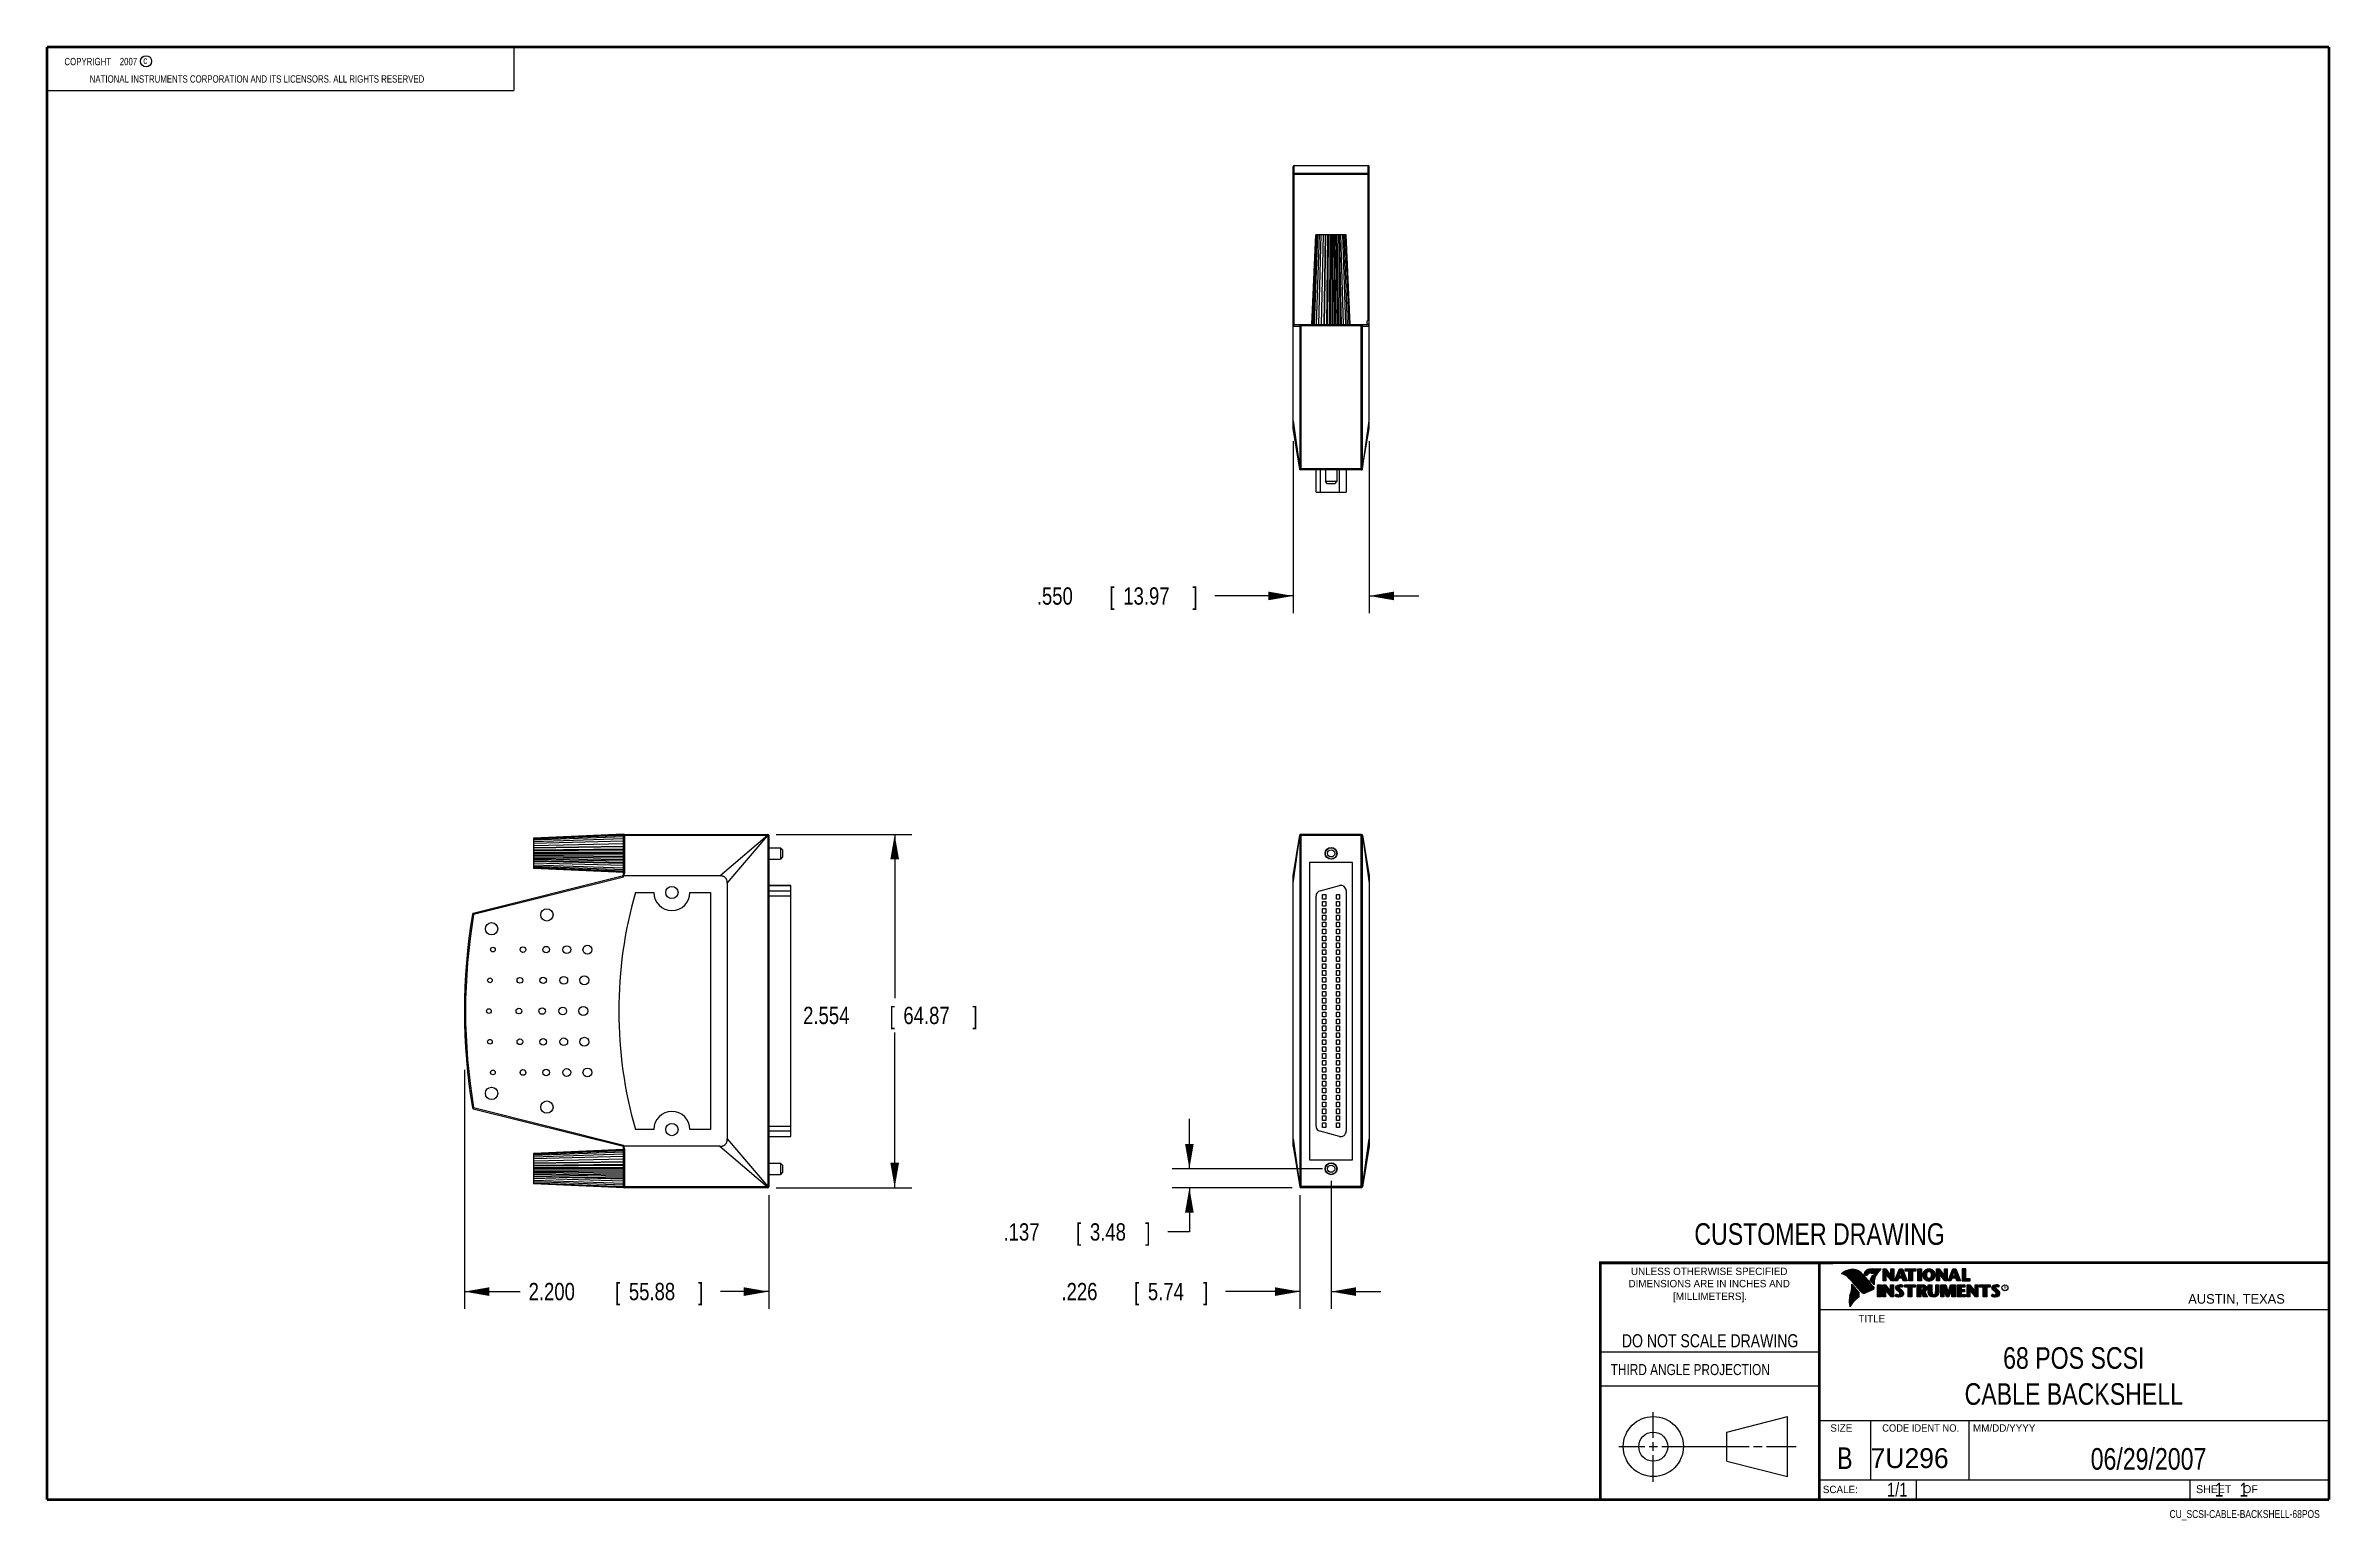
# Model space of a CAD drawing. Header units: inches. Extents: x 0.2 to 16.8, y 0.1 to 10.8.
import ezdxf
from ezdxf.enums import TextEntityAlignment as Align

# ---------------------------------------------------------------- set-up
doc = ezdxf.new("R2010")
doc.units = ezdxf.units.IN
doc.header["$LTSCALE"] = 0.935
doc.header["$MEASUREMENT"] = 0
doc.layers.get('0').update_dxf_attribs({"linetype": 'CONTINUOUS'})
doc.layers.add('DIMENSIONS', color=7, linetype='CONTINUOUS')
doc.styles.get("Standard").update_dxf_attribs({"font": 'txt', "width": 0.8})
doc.dimstyles.new('DIMSTYLE_1', dxfattribs={"dimtxt": 0.125, "dimasz": 0.18, "dimexe": 0.18, "dimexo": 0.0625, "dimgap": 0.09, "dimtad": 0, "dimtih": 1, "dimtoh": 1, "dimdec": 3, "dimzin": 4, "dimdsep": 46, "dimtxsty": 'STANDARD', "dimblk": '_FILLED', "dimblk1": '_FILLED', "dimblk2": '_FILLED', "dimcen": 0.09, "dimadec": 0, "dimazin": 0, "dimtp": 0.01, "dimtm": 0.01, "dimtfac": 1, "dimtdec": 3, "dimtofl": 0, "dimtmove": 0, "dimatfit": 3, "dimldrblk": '_FILLED', "dimfxl": 1, "dimtolj": 1, "dimtzin": 4, "dimarcsym": 0})

msp = doc.modelspace()

# ---------------------------------------------------------------- texts
at = {"color": 2, "linetype": 'CONTINUOUS', "width": 0.8}
for s, height, p in [('c', 0.053, (0.946, 10.6363)), ('NATIONAL INSTRUMENTS CORPORATION AND ITS LICENSORS. ALL RIGHTS RESERVED', 0.053, (0.5583, 10.5016)), ('THIRD ANGLE PROJECTION', 0.08, (11.5564, 1.1584))]:
    msp.add_text(s, height=height, dxfattribs=at).set_placement(p)
at = {"color": 7, "linetype": 'CONTINUOUS', "width": 0.8}
for s, height, p in [('CUSTOMER DRAWING', 0.15625, (13.0668, 2.1001)), ('DO NOT SCALE DRAWING', 0.095, (12.2754, 1.3592)), ('B', 0.1562, (13.2497, 0.4798))]:
    msp.add_text(s, height=height, dxfattribs=at).set_placement(p, align=Align.CENTER)
at = {"color": 2, "linetype": 'CONTINUOUS'}
for s, p in [('DIMENSIONS ARE IN INCHES AND', (12.2688, 1.7933)), ('UNLESS OTHERWISE SPECIFIED', (12.2688, 1.8819)), ('[MILLIMETERS].', (12.2746, 1.7015))]:
    msp.add_text(s, height=0.053254, dxfattribs=at).set_placement(p, align=Align.CENTER)
for s, height, p in [('R', 0.0217, (14.3971, 1.7782)), ('AUSTIN, TEXAS', 0.069617, (15.7327, 1.6745)), ('TITLE', 0.05325, (13.3474, 1.5397)), ('SIZE', 0.05325, (13.1451, 0.7494)), ('MM/DD/YYYY', 0.05325, (14.1765, 0.7494)), ('SCALE:', 0.05325, (13.0904, 0.3053)), ('SHEET    OF', 0.057262, (15.7892, 0.3052))]:
    msp.add_text(s, height=height, dxfattribs=at).set_placement(p)
at = {"color": 2, "linetype": 'CONTINUOUS', "width": 0.95}
msp.add_text('CODE IDENT NO.', height=0.053254, dxfattribs=at).set_placement((13.7978, 0.7494), align=Align.CENTER)
at = {"color": 7, "linetype": 'CONTINUOUS'}
msp.add_text('7U296', height=0.14316, dxfattribs=at).set_placement((13.4363, 0.4866))
at = {"color": 7, "linetype": 'CONTINUOUS', "width": 0.8}
msp.add_text('1/1', height=0.1, dxfattribs=at).set_placement((13.7025, 0.2805), align=Align.RIGHT)
at = {"color": 2, "linetype": 'CONTINUOUS', "width": 0.8}
msp.add_text('CU_SCSI-CABLE-BACKSHELL-68POS', height=0.057262, dxfattribs=at).set_placement((16.6837, 0.1254), align=Align.RIGHT)
at = {"color": 2, "linetype": 'CONTINUOUS', "insert": (0.3125, 10.6805), "char_height": 0.053, "width": 0.8904, "attachment_point": 1}
msp.add_mtext('    COPYRIGHT    2007', dxfattribs=at)
at = {"color": 7, "linetype": 'CONTINUOUS'}
for s, insert, char_height, width, attachment_point in [('68 POS SCSI \\PCABLE BACKSHELL', (14.9051, 1.3603), 0.15625, 1.875, 2), ('06/29/2007 ', (15.4455, 0.6307), 0.15625, 1.375, 2), ('    1    1', (15.8075, 0.3805), 0.1, 0.8, 1)]:
    msp.add_mtext(s, dxfattribs=dict(at, insert=insert, char_height=char_height, width=width, attachment_point=attachment_point))

# ---------------------------------------------------------------- blocks, each defined once
blk = doc.blocks.new('_FILLED')
at = {"color": 0, "linetype": 'BYBLOCK'}
blk.add_solid([(0, 0), (-1, 0.174), (-1, -0.174)], dxfattribs=at)
blk = doc.blocks.new('*D0')
at = {"layer": 'DIMENSIONS', "color": 2, "linetype": 'CONTINUOUS'}
for p, q in [((3.268, 3.366), (3.268, 1.637)), ((5.468, 2.459), (5.468, 1.637)), ((3.268, 1.762), (3.67, 1.762)), ((5.468, 1.762), (5.12, 1.762))]:
    blk.add_line(p, q, dxfattribs=at)
at = {"layer": 'DIMENSIONS', "color": 2, "linetype": 'CONTINUOUS', "xscale": 0.18, "yscale": 0.18, "zscale": 0.18, "rotation": 180}
blk.add_blockref('_FILLED', (3.268, 1.762), dxfattribs=at)
at = {"layer": 'DIMENSIONS', "color": 2, "linetype": 'CONTINUOUS', "xscale": 0.18, "yscale": 0.18, "zscale": 0.18}
blk.add_blockref('_FILLED', (5.468, 1.762), dxfattribs=at)
at = {"layer": 'DIMENSIONS', "color": 2, "linetype": 'CONTINUOUS', "width": 0.8}
for s, p in [('2.200', (3.732, 1.7)), ('[', (4.357, 1.7)), ('55.88', (4.457, 1.7)), (']', (4.957, 1.7))]:
    blk.add_text(s, height=0.125, dxfattribs=at).set_placement(p)
blk = doc.blocks.new('*D1')
at = {"layer": 'DIMENSIONS', "color": 2, "linetype": 'CONTINUOUS'}
for p, q in [((5.522, 5.067), (6.504, 5.067)), ((6.379, 5.067), (6.379, 3.884)), ((6.379, 2.513), (6.379, 3.634)), ((5.522, 2.513), (6.504, 2.513))]:
    blk.add_line(p, q, dxfattribs=at)
at = {"layer": 'DIMENSIONS', "color": 2, "linetype": 'CONTINUOUS', "xscale": 0.18, "yscale": 0.18, "zscale": 0.18}
for p, rotation in [((6.379, 5.067), 90), ((6.379, 2.513), 270)]:
    blk.add_blockref('_FILLED', p, dxfattribs=dict(at, rotation=rotation))
at = {"layer": 'DIMENSIONS', "color": 2, "linetype": 'CONTINUOUS', "width": 0.8}
for s, p in [('2.554', (5.717, 3.696)), ('[', (6.342, 3.696)), ('64.87', (6.442, 3.696)), (']', (6.942, 3.696))]:
    blk.add_text(s, height=0.125, dxfattribs=at).set_placement(p)
blk = doc.blocks.new('*D2')
at = {"layer": 'DIMENSIONS', "color": 2, "linetype": 'CONTINUOUS'}
for p, q in [((9.535, 2.562), (9.535, 1.637)), ((9.309, 2.459), (9.309, 1.637)), ((9.309, 1.762), (8.772, 1.762)), ((9.535, 1.762), (9.895, 1.762))]:
    blk.add_line(p, q, dxfattribs=at)
at = {"layer": 'DIMENSIONS', "color": 2, "linetype": 'CONTINUOUS', "xscale": 0.18, "yscale": 0.18, "zscale": 0.18}
blk.add_blockref('_FILLED', (9.309, 1.762), dxfattribs=at)
at = {"layer": 'DIMENSIONS', "color": 2, "linetype": 'CONTINUOUS', "xscale": 0.18, "yscale": 0.18, "zscale": 0.18, "rotation": 180}
blk.add_blockref('_FILLED', (9.535, 1.762), dxfattribs=at)
at = {"layer": 'DIMENSIONS', "color": 2, "linetype": 'CONTINUOUS', "width": 0.8}
for s, p in [('.226', (7.585, 1.7)), ('[', (8.11, 1.7)), ('5.74', (8.21, 1.7)), (']', (8.61, 1.7))]:
    blk.add_text(s, height=0.125, dxfattribs=at).set_placement(p)
blk = doc.blocks.new('*D3')
at = {"layer": 'DIMENSIONS', "color": 2, "linetype": 'CONTINUOUS'}
for p, q in [((8.51, 2.65), (8.51, 3.01)), ((9.472, 2.65), (8.385, 2.65)), ((9.254, 2.513), (8.385, 2.513)), ((8.51, 2.513), (8.51, 2.193)), ((8.51, 2.193), (8.353, 2.193))]:
    blk.add_line(p, q, dxfattribs=at)
at = {"layer": 'DIMENSIONS', "color": 2, "linetype": 'CONTINUOUS', "xscale": 0.18, "yscale": 0.18, "zscale": 0.18}
for p, rotation in [((8.51, 2.65), 270), ((8.51, 2.513), 90)]:
    blk.add_blockref('_FILLED', p, dxfattribs=dict(at, rotation=rotation))
at = {"layer": 'DIMENSIONS', "color": 2, "linetype": 'CONTINUOUS', "width": 0.8}
for s, p in [('.137', (7.166, 2.131)), ('[', (7.691, 2.131)), ('3.48', (7.791, 2.131)), (']', (8.191, 2.131))]:
    blk.add_text(s, height=0.125, dxfattribs=at).set_placement(p)
blk = doc.blocks.new('*D4')
at = {"layer": 'DIMENSIONS', "color": 2, "linetype": 'CONTINUOUS'}
for p, q in [((9.26, 7.911), (9.26, 6.666)), ((9.81, 7.911), (9.81, 6.666)), ((9.26, 6.791), (8.694, 6.791)), ((9.81, 6.791), (10.17, 6.791))]:
    blk.add_line(p, q, dxfattribs=at)
at = {"layer": 'DIMENSIONS', "color": 2, "linetype": 'CONTINUOUS', "xscale": 0.18, "yscale": 0.18, "zscale": 0.18}
blk.add_blockref('_FILLED', (9.26, 6.791), dxfattribs=at)
at = {"layer": 'DIMENSIONS', "color": 2, "linetype": 'CONTINUOUS', "xscale": 0.18, "yscale": 0.18, "zscale": 0.18, "rotation": 180}
blk.add_blockref('_FILLED', (9.81, 6.791), dxfattribs=at)
at = {"layer": 'DIMENSIONS', "color": 2, "linetype": 'CONTINUOUS', "width": 0.8}
for s, p in [('.550', (7.407, 6.728)), ('[', (7.932, 6.728)), ('13.97', (8.032, 6.728)), (']', (8.532, 6.728))]:
    blk.add_text(s, height=0.125, dxfattribs=at).set_placement(p)

# ---------------------------------------------------------------- dimensions: what is measured, and where the dimension line sits
at = {"layer": 'DIMENSIONS', "color": 2, "linetype": 'CONTINUOUS'}
for base, p1, p2, picture, middle in [((9.8096, 6.791), (9.2596, 7.9111), (9.8096, 7.9111), '*D4', (8.0194, 6.791)), ((9.5346, 1.7621), (9.3085, 2.4586), (9.5346, 2.5618), '*D2', (8.1471, 1.7621))]:
    dim = msp.add_linear_dim(base=base, p1=p1, p2=p2, dimstyle='DIMSTYLE_1', dxfattribs=at)
    dim.commit()
    dim.dimension.update_dxf_attribs({"geometry": picture, "text_midpoint": middle, "dimtype": 160})
for base, p1, p2, angle, picture, middle in [((6.3792, 5.0672), (5.5224, 2.5132), (5.5224, 5.0672), 90, '*D1', (6.3792, 3.7588)), ((3.2679, 1.7621), (5.4679, 2.4587), (3.2679, 3.3664), 180, '*D0', (4.3946, 1.7621)), ((8.5096, 2.6503), (9.2539, 2.5132), (9.4721, 2.6503), 90, '*D3', (7.7281, 2.1934))]:
    dim = msp.add_linear_dim(base=base, p1=p1, p2=p2, angle=angle, dimstyle='DIMSTYLE_1', dxfattribs=at)
    dim.commit()
    dim.dimension.update_dxf_attribs({"geometry": picture, "text_midpoint": middle, "dimtype": 160})

# ---------------------------------------------------------------- linework, layer by layer
at = {"color": 2, "linetype": 'CONTINUOUS'}
for p, q in [((0.25, 10.7586), (3.625, 10.7586)), ((0.25, 10.7586), (0.25, 10.4456)), ((3.625, 10.7586), (3.625, 10.4456)), ((0.25, 10.4456), (3.625, 10.4456)), ((13.0652, 1.9695), (16.745, 1.9695)), ((13.0652, 1.9695), (13.0652, 0.2605)), ((13.2311, 1.8934), (13.2311, 1.8949)), ((13.2347, 1.8921), (13.2347, 1.8972)), ((13.2382, 1.8907), (13.2382, 1.8994)), ((13.2418, 1.8892), (13.2418, 1.9015)), ((13.2453, 1.8876), (13.2453, 1.9035)), ((13.2489, 1.8858), (13.2489, 1.9054)), ((13.2524, 1.8839), (13.2524, 1.9069)), ((13.256, 1.8818), (13.256, 1.9084)), ((13.2596, 1.8796), (13.2596, 1.9098)), ((13.2631, 1.8772), (13.2631, 1.9111)), ((13.2667, 1.8747), (13.2667, 1.9124)), ((13.2702, 1.872), (13.2702, 1.9135)), ((13.2738, 1.869), (13.2738, 1.9146)), ((13.2773, 1.8658), (13.2773, 1.9155)), ((13.2809, 1.8624), (13.2809, 1.9164)), ((13.2844, 1.8587), (13.2844, 1.9173)), ((13.288, 1.8549), (13.288, 1.9181)), ((13.2915, 1.851), (13.2915, 1.9188)), ((13.2951, 1.8471), (13.2951, 1.9194)), ((13.2987, 1.8431), (13.2987, 1.9198)), ((13.3022, 1.8391), (13.3022, 1.92)), ((13.3058, 1.8351), (13.3058, 1.9201)), ((13.3093, 1.8311), (13.3093, 1.9201)), ((13.3129, 1.827), (13.3129, 1.9199)), ((13.3164, 1.8229), (13.3164, 1.9196)), ((13.32, 1.8188), (13.32, 1.9192)), ((13.3235, 1.8146), (13.3235, 1.9186)), ((13.3271, 1.8104), (13.3271, 1.9179)), ((13.3306, 1.8062), (13.3306, 1.9172)), ((13.3342, 1.802), (13.3342, 1.9163)), ((13.3378, 1.7978), (13.3378, 1.9151)), ((13.3413, 1.7937), (13.3413, 1.9138)), ((13.3449, 1.7897), (13.3449, 1.9122)), ((13.3484, 1.7856), (13.3484, 1.9103)), ((13.352, 1.7817), (13.352, 1.9081)), ((13.3555, 1.7778), (13.3555, 1.9055)), ((13.3591, 1.7739), (13.3591, 1.9026)), ((13.3626, 1.7701), (13.3626, 1.8991)), ((13.3662, 1.7663), (13.3662, 1.8952)), ((13.3697, 1.7625), (13.3697, 1.8915)), ((13.3733, 1.7588), (13.3733, 1.8878)), ((13.3769, 1.7556), (13.3769, 1.8841)), ((13.3804, 1.7529), (13.3804, 1.8803)), ((13.384, 1.7512), (13.384, 1.8766)), ((13.3875, 1.7509), (13.3875, 1.8728)), ((13.4022, 1.878), (13.3901, 1.8922)), ((13.3911, 1.7518), (13.3911, 1.8691)), ((13.4029, 1.881), (13.3927, 1.893)), ((13.3946, 1.8908), (13.3946, 1.8999)), ((13.3946, 1.7533), (13.3946, 1.8653)), ((13.3982, 1.8866), (13.3982, 1.9062)), ((13.3982, 1.7548), (13.3982, 1.8615)), ((13.4017, 1.8824), (13.4017, 1.9101)), ((13.4017, 1.7563), (13.4017, 1.8574)), ((13.4053, 1.8823), (13.4053, 1.9129)), ((13.4053, 1.7578), (13.4053, 1.8531)), ((13.4088, 1.8844), (13.4088, 1.915)), ((13.4088, 1.7593), (13.4088, 1.8488)), ((13.4124, 1.887), (13.4124, 1.9167)), ((13.4124, 1.7609), (13.4124, 1.8445)), ((13.4159, 1.89), (13.4159, 1.9182)), ((13.4159, 1.7625), (13.4159, 1.8402)), ((13.4195, 1.8937), (13.4195, 1.9193)), ((13.4195, 1.7641), (13.4195, 1.8359)), ((13.4231, 1.8964), (13.4231, 1.9203)), ((13.4231, 1.7657), (13.4231, 1.8316)), ((13.4266, 1.8982), (13.4266, 1.9209)), ((13.4266, 1.7674), (13.4266, 1.8273)), ((13.4302, 1.8995), (13.4302, 1.9214)), ((13.4302, 1.7691), (13.4302, 1.823)), ((13.4414, 1.8328), (13.4319, 1.8437)), ((13.4337, 1.8997), (13.4337, 1.922)), ((13.4337, 1.7708), (13.4337, 1.8187)), ((13.4433, 1.8344), (13.4349, 1.844)), ((13.4373, 1.8991), (13.4373, 1.9224)), ((13.4373, 1.8413), (13.4373, 1.8491)), ((13.4408, 1.898), (13.4408, 1.9228)), ((13.4408, 1.8372), (13.4408, 1.8572)), ((13.4444, 1.8972), (13.4444, 1.9231)), ((13.4444, 1.8331), (13.4444, 1.8665)), ((13.4479, 1.8969), (13.4479, 1.9234)), ((13.4479, 1.8288), (13.4479, 1.873)), ((13.4515, 1.8966), (13.4515, 1.9236)), ((13.4515, 1.8247), (13.4515, 1.8764)), ((13.4529, 1.9261), (13.5132, 1.9271)), ((13.453, 1.9236), (13.5067, 1.9245)), ((13.455, 1.8965), (13.455, 1.9237)), ((13.455, 1.8207), (13.455, 1.878)), ((13.4586, 1.8964), (13.4586, 1.9237)), ((13.4586, 1.8303), (13.4586, 1.879)), ((13.4622, 1.8957), (13.4622, 1.9238)), ((13.4622, 1.8535), (13.4622, 1.8795)), ((13.4657, 1.8935), (13.4657, 1.9238)), ((13.4657, 1.8636), (13.4657, 1.8798)), ((13.4693, 1.872), (13.4693, 1.9239)), ((13.4728, 1.8794), (13.4728, 1.9239)), ((13.4764, 1.8859), (13.4764, 1.924)), ((13.4799, 1.8919), (13.4799, 1.924)), ((13.4835, 1.8973), (13.4835, 1.9241)), ((13.487, 1.9023), (13.487, 1.9242)), ((13.4906, 1.9069), (13.4906, 1.9242)), ((13.4941, 1.9112), (13.4941, 1.9243)), ((13.4977, 1.9153), (13.4977, 1.9243)), ((13.5013, 1.9191), (13.5013, 1.9244)), ((13.5261, 1.9263), (13.5451, 1.9263)), ((13.5261, 1.839), (13.5261, 1.9263)), ((13.5466, 1.839), (13.5261, 1.839)), ((13.5286, 1.9237), (13.5439, 1.9237)), ((13.5286, 1.8415), (13.5286, 1.9237)), ((13.5441, 1.8415), (13.5286, 1.8415)), ((13.5332, 1.8415), (13.5332, 1.9237)), ((13.5367, 1.8415), (13.5367, 1.9237)), ((13.5402, 1.8415), (13.5402, 1.9237)), ((13.5441, 1.8976), (13.5437, 1.9237)), ((13.5439, 1.9237), (13.5854, 1.869)), ((13.5873, 1.8415), (13.5441, 1.8976)), ((13.5441, 1.8976), (13.5441, 1.8415)), ((13.5451, 1.9263), (13.5829, 1.8765)), ((13.586, 1.839), (13.5466, 1.8902)), ((13.5466, 1.8902), (13.5466, 1.839)), ((13.5471, 1.8936), (13.5471, 1.9194)), ((13.5506, 1.8891), (13.5506, 1.9149)), ((13.5541, 1.8846), (13.5541, 1.9103)), ((13.5576, 1.8801), (13.5576, 1.9057)), ((13.561, 1.8756), (13.561, 1.9011)), ((13.5645, 1.8711), (13.5645, 1.8965)), ((13.568, 1.8665), (13.568, 1.8919)), ((13.5715, 1.862), (13.5715, 1.8874)), ((13.575, 1.8575), (13.575, 1.8828)), ((13.5784, 1.853), (13.5784, 1.8782)), ((13.5819, 1.8485), (13.5819, 1.8736)), ((13.5829, 1.9263), (13.6036, 1.9263)), ((13.5829, 1.8765), (13.5829, 1.9263)), ((13.5854, 1.9237), (13.6011, 1.9237)), ((13.5854, 1.869), (13.5854, 1.9237)), ((13.5854, 1.844), (13.5854, 1.869)), ((13.6036, 1.839), (13.586, 1.839)), ((13.6011, 1.8415), (13.5873, 1.8415)), ((13.5889, 1.8415), (13.5889, 1.9237)), ((13.5923, 1.8415), (13.5923, 1.9237)), ((13.5958, 1.8415), (13.5958, 1.9237)), ((13.5993, 1.8415), (13.5993, 1.9237)), ((13.6011, 1.9237), (13.6011, 1.8415)), ((13.6036, 1.9263), (13.6036, 1.839)), ((13.6088, 1.839), (13.6444, 1.9262)), ((13.6294, 1.839), (13.6088, 1.839)), ((13.6125, 1.8415), (13.6461, 1.9237)), ((13.6277, 1.8415), (13.6125, 1.8415)), ((13.6167, 1.8415), (13.6167, 1.8516)), ((13.6201, 1.8415), (13.6201, 1.8601)), ((13.6236, 1.8415), (13.6236, 1.8686)), ((13.6271, 1.8415), (13.6271, 1.8771)), ((13.6361, 1.8623), (13.6277, 1.8415)), ((13.6378, 1.8598), (13.6294, 1.839)), ((13.6306, 1.8486), (13.6306, 1.8857)), ((13.634, 1.8573), (13.634, 1.8942)), ((13.6665, 1.8623), (13.6361, 1.8623)), ((13.6375, 1.8623), (13.6375, 1.9027)), ((13.6647, 1.8598), (13.6378, 1.8598)), ((13.6388, 1.8711), (13.65, 1.9073)), ((13.6639, 1.8711), (13.6388, 1.8711)), ((13.641, 1.8781), (13.641, 1.9112)), ((13.641, 1.8623), (13.641, 1.8711)), ((13.6423, 1.8736), (13.6519, 1.9048)), ((13.6606, 1.8736), (13.6423, 1.8736)), ((13.6444, 1.9262), (13.6664, 1.9262)), ((13.6445, 1.8893), (13.6445, 1.9197)), ((13.6445, 1.8623), (13.6445, 1.8711)), ((13.6461, 1.9237), (13.6647, 1.9237)), ((13.6479, 1.9006), (13.6479, 1.9237)), ((13.6479, 1.8623), (13.6479, 1.8711)), ((13.65, 1.9073), (13.6541, 1.9073)), ((13.6514, 1.9073), (13.6514, 1.9237)), ((13.6514, 1.8623), (13.6514, 1.8711)), ((13.6519, 1.9048), (13.6521, 1.9048)), ((13.6521, 1.9048), (13.6606, 1.8736)), ((13.6541, 1.9073), (13.6639, 1.8711)), ((13.6549, 1.9043), (13.6549, 1.9237)), ((13.6549, 1.8623), (13.6549, 1.8711)), ((13.6584, 1.8915), (13.6584, 1.9237)), ((13.6584, 1.8623), (13.6584, 1.8711)), ((13.6618, 1.8787), (13.6618, 1.9237)), ((13.6618, 1.8623), (13.6618, 1.8711)), ((13.6647, 1.9237), (13.6959, 1.8415)), ((13.6717, 1.839), (13.6647, 1.8598)), ((13.6653, 1.8623), (13.6653, 1.922)), ((13.6664, 1.9262), (13.6995, 1.839)), ((13.6735, 1.8415), (13.6665, 1.8623)), ((13.6688, 1.8555), (13.6688, 1.9128)), ((13.6995, 1.839), (13.6717, 1.839)), ((13.6723, 1.8452), (13.6723, 1.9037)), ((13.6959, 1.8415), (13.6735, 1.8415)), ((13.6757, 1.8415), (13.6757, 1.8945)), ((13.6792, 1.8415), (13.6792, 1.8854)), ((13.6827, 1.8415), (13.6827, 1.8762)), ((13.6862, 1.8415), (13.6862, 1.8671)), ((13.6866, 1.9262), (13.7634, 1.9262)), ((13.6866, 1.9099), (13.6866, 1.9262)), ((13.7118, 1.9099), (13.6866, 1.9099)), ((13.6891, 1.9237), (13.7609, 1.9237)), ((13.6891, 1.9125), (13.6891, 1.9237)), ((13.7143, 1.9125), (13.6891, 1.9125)), ((13.6896, 1.8415), (13.6896, 1.8579)), ((13.6931, 1.9125), (13.6931, 1.9237)), ((13.6931, 1.8415), (13.6931, 1.8488)), ((13.6966, 1.9125), (13.6966, 1.9237)), ((13.7001, 1.9125), (13.7001, 1.9237)), ((13.7035, 1.9125), (13.7035, 1.9237)), ((13.707, 1.9125), (13.707, 1.9237)), ((13.7105, 1.9125), (13.7105, 1.9237)), ((13.7118, 1.839), (13.7118, 1.9099)), ((13.7382, 1.839), (13.7118, 1.839)), ((13.7143, 1.9125), (13.714, 1.9237)), ((13.7143, 1.8415), (13.7143, 1.9125)), ((13.7357, 1.8415), (13.7143, 1.8415)), ((13.7174, 1.8415), (13.7174, 1.9237)), ((13.7209, 1.8415), (13.7209, 1.9237)), ((13.7244, 1.8415), (13.7244, 1.9237)), ((13.7279, 1.8415), (13.7279, 1.9237)), ((13.7313, 1.8415), (13.7313, 1.9237)), ((13.7357, 1.9125), (13.7348, 1.9237)), ((13.7609, 1.9125), (13.7357, 1.9125)), ((13.7357, 1.9125), (13.7357, 1.8415)), ((13.7634, 1.9099), (13.7382, 1.9099)), ((13.7382, 1.9099), (13.7382, 1.839)), ((13.7383, 1.9125), (13.7383, 1.9237)), ((13.7418, 1.9125), (13.7418, 1.9237)), ((13.7452, 1.9125), (13.7452, 1.9237)), ((13.7487, 1.9125), (13.7487, 1.9237)), ((13.7522, 1.9125), (13.7522, 1.9237)), ((13.7557, 1.9125), (13.7557, 1.9237)), ((13.7591, 1.9125), (13.7591, 1.9237)), ((13.7609, 1.9237), (13.7609, 1.9125)), ((13.7634, 1.9262), (13.7634, 1.9099)), ((13.7768, 1.9262), (13.8031, 1.9262)), ((13.7768, 1.839), (13.7768, 1.9262)), ((13.8031, 1.839), (13.7768, 1.839)), ((13.7794, 1.9237), (13.8006, 1.9237)), ((13.7794, 1.8415), (13.7794, 1.9237)), ((13.8006, 1.8415), (13.7794, 1.8415)), ((13.7835, 1.8415), (13.7835, 1.9237)), ((13.787, 1.8415), (13.787, 1.9237)), ((13.7904, 1.8415), (13.7904, 1.9237)), ((13.7939, 1.8415), (13.7939, 1.9237)), ((13.7974, 1.8415), (13.7974, 1.9237)), ((13.8006, 1.9237), (13.8006, 1.8415)), ((13.8031, 1.9262), (13.8031, 1.839)), ((13.8154, 1.8853), (13.8155, 1.8871)), ((13.8154, 1.8834), (13.8154, 1.8853)), ((13.8154, 1.8816), (13.8154, 1.8834)), ((13.8155, 1.8797), (13.8154, 1.8816)), ((13.8155, 1.8871), (13.8157, 1.8889)), ((13.8157, 1.8779), (13.8155, 1.8797)), ((13.8157, 1.8889), (13.8159, 1.8907)), ((13.8159, 1.876), (13.8157, 1.8779)), ((13.8159, 1.8907), (13.8161, 1.8924)), ((13.8162, 1.8742), (13.8159, 1.876)), ((13.8161, 1.8924), (13.8165, 1.8941)), ((13.8166, 1.8724), (13.8162, 1.8742)), ((13.8165, 1.8941), (13.8169, 1.8958)), ((13.817, 1.8706), (13.8166, 1.8724)), ((13.8169, 1.8958), (13.8174, 1.8975)), ((13.8174, 1.8689), (13.817, 1.8706)), ((13.8174, 1.8975), (13.8179, 1.8991)), ((13.8179, 1.8672), (13.8174, 1.8689)), ((13.8179, 1.8991), (13.8185, 1.9006)), ((13.8179, 1.8852), (13.818, 1.8869)), ((13.8179, 1.8834), (13.8179, 1.8852)), ((13.818, 1.8817), (13.8179, 1.8834)), ((13.8185, 1.8655), (13.8179, 1.8672)), ((13.818, 1.8869), (13.8182, 1.8886)), ((13.8181, 1.8799), (13.818, 1.8817)), ((13.8182, 1.8781), (13.8181, 1.8799)), ((13.8182, 1.8886), (13.8184, 1.8903)), ((13.8184, 1.8764), (13.8182, 1.8781)), ((13.8184, 1.8903), (13.8186, 1.892)), ((13.8187, 1.8746), (13.8184, 1.8764)), ((13.8185, 1.9006), (13.8191, 1.9021)), ((13.8191, 1.8639), (13.8185, 1.8655)), ((13.8186, 1.892), (13.819, 1.8936)), ((13.8191, 1.8729), (13.8187, 1.8746)), ((13.819, 1.8936), (13.8193, 1.8952)), ((13.8191, 1.9021), (13.8198, 1.9036)), ((13.8194, 1.8712), (13.8191, 1.8729)), ((13.8198, 1.8623), (13.8191, 1.8639)), ((13.8193, 1.8952), (13.8198, 1.8967)), ((13.8199, 1.8696), (13.8194, 1.8712)), ((13.8198, 1.9036), (13.8206, 1.9051)), ((13.8198, 1.8967), (13.8203, 1.8982)), ((13.8205, 1.8607), (13.8198, 1.8623)), ((13.8204, 1.8679), (13.8199, 1.8696)), ((13.8203, 1.8982), (13.8208, 1.8997)), ((13.8209, 1.8664), (13.8204, 1.8679)), ((13.8213, 1.8592), (13.8205, 1.8607)), ((13.8206, 1.9051), (13.8214, 1.9065)), ((13.8208, 1.8997), (13.8214, 1.9011)), ((13.8209, 1.8664), (13.8208, 1.8997)), ((13.8215, 1.8648), (13.8209, 1.8664)), ((13.8221, 1.8578), (13.8213, 1.8592)), ((13.8214, 1.9065), (13.8223, 1.9079)), ((13.8214, 1.9011), (13.8221, 1.9025)), ((13.8221, 1.8633), (13.8215, 1.8648)), ((13.8221, 1.9025), (13.8228, 1.9038)), ((13.8228, 1.8619), (13.8221, 1.8633)), ((13.823, 1.8563), (13.8221, 1.8578)), ((13.8223, 1.9079), (13.8232, 1.9092)), ((13.8228, 1.9038), (13.8236, 1.9052)), ((13.8235, 1.8604), (13.8228, 1.8619)), ((13.8239, 1.855), (13.823, 1.8563)), ((13.8232, 1.9092), (13.8243, 1.9106)), ((13.8243, 1.8591), (13.8235, 1.8604)), ((13.8236, 1.9052), (13.8244, 1.9065)), ((13.8249, 1.8536), (13.8239, 1.855)), ((13.8243, 1.9106), (13.8253, 1.9119)), ((13.8243, 1.8591), (13.8244, 1.9065)), ((13.8251, 1.8577), (13.8243, 1.8591)), ((13.8244, 1.9065), (13.8253, 1.9077)), ((13.826, 1.8523), (13.8249, 1.8536)), ((13.826, 1.8564), (13.8251, 1.8577)), ((13.8253, 1.9119), (13.8265, 1.9132)), ((13.8253, 1.9077), (13.8262, 1.909)), ((13.8269, 1.8552), (13.826, 1.8564)), ((13.8271, 1.8511), (13.826, 1.8523)), ((13.8262, 1.909), (13.8273, 1.9102)), ((13.8265, 1.9132), (13.8276, 1.9144)), ((13.8279, 1.854), (13.8269, 1.8552)), ((13.8282, 1.8499), (13.8271, 1.8511)), ((13.8273, 1.9102), (13.8283, 1.9114)), ((13.8276, 1.9144), (13.8288, 1.9156)), ((13.8279, 1.854), (13.8283, 1.9114)), ((13.8289, 1.8528), (13.8279, 1.854)), ((13.8294, 1.8487), (13.8282, 1.8499)), ((13.8283, 1.9114), (13.8294, 1.9126)), ((13.8288, 1.9156), (13.8301, 1.9167)), ((13.83, 1.8517), (13.8289, 1.8528)), ((13.8294, 1.9126), (13.8306, 1.9137)), ((13.8306, 1.8476), (13.8294, 1.8487)), ((13.8311, 1.8506), (13.83, 1.8517)), ((13.8301, 1.9167), (13.8314, 1.9178)), ((13.8306, 1.9137), (13.8318, 1.9148)), ((13.8319, 1.8466), (13.8306, 1.8476)), ((13.8311, 1.8506), (13.8318, 1.9148)), ((13.8323, 1.8496), (13.8311, 1.8506)), ((13.8314, 1.9178), (13.8327, 1.9188)), ((13.8318, 1.9148), (13.833, 1.9158)), ((13.8332, 1.8456), (13.8319, 1.8466)), ((13.8335, 1.8486), (13.8323, 1.8496)), ((13.8327, 1.9188), (13.834, 1.9198)), ((13.833, 1.9158), (13.8342, 1.9168)), ((13.8346, 1.8447), (13.8332, 1.8456)), ((13.8347, 1.8477), (13.8335, 1.8486)), ((13.834, 1.9198), (13.8354, 1.9207)), ((13.8342, 1.9168), (13.8355, 1.9177)), ((13.836, 1.8438), (13.8346, 1.8447)), ((13.8347, 1.8477), (13.8355, 1.9177)), ((13.836, 1.8468), (13.8347, 1.8477)), ((13.8354, 1.9207), (13.8368, 1.9215)), ((13.8355, 1.9177), (13.8368, 1.9185)), ((13.8373, 1.846), (13.836, 1.8468)), ((13.8374, 1.843), (13.836, 1.8438)), ((13.8368, 1.9215), (13.8382, 1.9223)), ((13.8368, 1.9185), (13.8381, 1.9193)), ((13.8386, 1.8452), (13.8373, 1.846)), ((13.839, 1.8423), (13.8374, 1.843)), ((13.8381, 1.9193), (13.8394, 1.92)), ((13.8386, 1.8452), (13.8381, 1.9193)), ((13.8382, 1.9223), (13.8397, 1.923)), ((13.84, 1.8445), (13.8386, 1.8452)), ((13.8405, 1.8416), (13.839, 1.8423)), ((13.8394, 1.92), (13.8408, 1.9207)), ((13.8397, 1.923), (13.8412, 1.9237)), ((13.8397, 1.8857), (13.8398, 1.8868)), ((13.8397, 1.8845), (13.8397, 1.8857)), ((13.8397, 1.8833), (13.8397, 1.8845)), ((13.8397, 1.8821), (13.8397, 1.8833)), ((13.8397, 1.8809), (13.8397, 1.8821)), ((13.8398, 1.8796), (13.8397, 1.8809)), ((13.8398, 1.8868), (13.8399, 1.888)), ((13.8399, 1.8784), (13.8398, 1.8796)), ((13.8399, 1.888), (13.84, 1.8891)), ((13.84, 1.8773), (13.8399, 1.8784)), ((13.84, 1.8891), (13.8401, 1.8902)), ((13.8401, 1.8761), (13.84, 1.8773)), ((13.8415, 1.8439), (13.84, 1.8445)), ((13.8401, 1.8902), (13.8402, 1.8913)), ((13.8402, 1.8749), (13.8401, 1.8761)), ((13.8402, 1.8913), (13.8403, 1.8924)), ((13.8404, 1.8738), (13.8402, 1.8749)), ((13.8403, 1.8924), (13.8405, 1.8934)), ((13.8405, 1.8727), (13.8404, 1.8738)), ((13.8405, 1.8934), (13.8407, 1.8944)), ((13.8407, 1.8716), (13.8405, 1.8727)), ((13.8421, 1.8409), (13.8405, 1.8416)), ((13.8407, 1.8944), (13.8409, 1.8954)), ((13.841, 1.8706), (13.8407, 1.8716)), ((13.8408, 1.9207), (13.8422, 1.9213)), ((13.8409, 1.8954), (13.8411, 1.8963)), ((13.8412, 1.8696), (13.841, 1.8706)), ((13.8411, 1.8963), (13.8414, 1.8972)), ((13.8412, 1.9237), (13.8427, 1.9243)), ((13.8414, 1.8686), (13.8412, 1.8696)), ((13.8414, 1.8972), (13.8416, 1.8981)), ((13.8417, 1.8677), (13.8414, 1.8686)), ((13.8415, 1.8439), (13.8417, 1.8678)), ((13.843, 1.8433), (13.8415, 1.8439)), ((13.8416, 1.8981), (13.8419, 1.899)), ((13.842, 1.8667), (13.8417, 1.8677)), ((13.8419, 1.899), (13.8422, 1.8999)), ((13.842, 1.8991), (13.8422, 1.9213)), ((13.8423, 1.8658), (13.842, 1.8667)), ((13.8438, 1.8404), (13.8421, 1.8409)), ((13.8422, 1.9213), (13.8436, 1.9219)), ((13.8422, 1.8999), (13.8426, 1.9007)), ((13.8422, 1.8844), (13.8423, 1.8856)), ((13.8422, 1.8833), (13.8422, 1.8844)), ((13.8422, 1.8821), (13.8422, 1.8833)), ((13.8423, 1.8809), (13.8422, 1.8821)), ((13.8423, 1.8867), (13.8424, 1.8878)), ((13.8423, 1.8856), (13.8423, 1.8867)), ((13.8423, 1.8798), (13.8423, 1.8809)), ((13.8424, 1.8786), (13.8423, 1.8798)), ((13.8427, 1.865), (13.8423, 1.8658)), ((13.8424, 1.8878), (13.8425, 1.8889)), ((13.8425, 1.8775), (13.8424, 1.8786)), ((13.8425, 1.8889), (13.8426, 1.89)), ((13.8426, 1.8764), (13.8425, 1.8775)), ((13.8426, 1.9007), (13.843, 1.9016)), ((13.8426, 1.89), (13.8427, 1.891)), ((13.8427, 1.8753), (13.8426, 1.8764)), ((13.8427, 1.9243), (13.8443, 1.9248)), ((13.8427, 1.891), (13.8428, 1.892)), ((13.8429, 1.8742), (13.8427, 1.8753)), ((13.8431, 1.8641), (13.8427, 1.865)), ((13.8428, 1.892), (13.843, 1.893)), ((13.843, 1.8731), (13.8429, 1.8742)), ((13.843, 1.9016), (13.8434, 1.9024)), ((13.843, 1.893), (13.8432, 1.8939)), ((13.8432, 1.8721), (13.843, 1.8731)), ((13.8445, 1.8428), (13.843, 1.8433)), ((13.8434, 1.8633), (13.8431, 1.8641)), ((13.8432, 1.8939), (13.8434, 1.8948)), ((13.8434, 1.8712), (13.8432, 1.8721)), ((13.8434, 1.9024), (13.8438, 1.9032)), ((13.8434, 1.8948), (13.8436, 1.8957)), ((13.8436, 1.8702), (13.8434, 1.8712)), ((13.8439, 1.8625), (13.8434, 1.8633)), ((13.8436, 1.9219), (13.8451, 1.9224)), ((13.8436, 1.8957), (13.8438, 1.8965)), ((13.8439, 1.8693), (13.8436, 1.8702)), ((13.8438, 1.9032), (13.8443, 1.904)), ((13.8438, 1.8965), (13.844, 1.8974)), ((13.8455, 1.8399), (13.8438, 1.8404)), ((13.8441, 1.8684), (13.8439, 1.8693)), ((13.8443, 1.8617), (13.8439, 1.8625)), ((13.844, 1.8974), (13.8443, 1.8982)), ((13.8444, 1.8676), (13.8441, 1.8684)), ((13.8443, 1.9248), (13.8459, 1.9253)), ((13.8443, 1.904), (13.8447, 1.9047)), ((13.8443, 1.8982), (13.8446, 1.899)), ((13.8448, 1.8609), (13.8443, 1.8617)), ((13.8447, 1.8667), (13.8444, 1.8676)), ((13.8462, 1.8423), (13.8445, 1.8428)), ((13.8446, 1.899), (13.8449, 1.8997)), ((13.8447, 1.9047), (13.8453, 1.9055)), ((13.845, 1.8659), (13.8447, 1.8667)), ((13.8453, 1.8602), (13.8448, 1.8609)), ((13.8449, 1.8997), (13.8453, 1.9005)), ((13.8454, 1.8651), (13.845, 1.8659)), ((13.8451, 1.9224), (13.8466, 1.9229)), ((13.8453, 1.9055), (13.8451, 1.9224)), ((13.8453, 1.9055), (13.8458, 1.9062)), ((13.8453, 1.9005), (13.8456, 1.9012)), ((13.8458, 1.8595), (13.8453, 1.8602)), ((13.8457, 1.8644), (13.8454, 1.8651)), ((13.8473, 1.8395), (13.8455, 1.8399)), ((13.8456, 1.9012), (13.846, 1.902)), ((13.8461, 1.8637), (13.8457, 1.8644)), ((13.8458, 1.9062), (13.8464, 1.9068)), ((13.8464, 1.8588), (13.8458, 1.8595)), ((13.846, 1.8424), (13.8458, 1.8595)), ((13.8459, 1.9253), (13.8476, 1.9257)), ((13.846, 1.902), (13.8464, 1.9027)), ((13.8465, 1.863), (13.8461, 1.8637)), ((13.8478, 1.8419), (13.8462, 1.8423)), ((13.8464, 1.9068), (13.847, 1.9074)), ((13.8464, 1.9027), (13.8468, 1.9033)), ((13.847, 1.8581), (13.8464, 1.8588)), ((13.8469, 1.8623), (13.8465, 1.863)), ((13.8466, 1.9229), (13.8481, 1.9233)), ((13.8468, 1.9033), (13.8473, 1.9039)), ((13.8473, 1.8617), (13.8469, 1.8623)), ((13.847, 1.9074), (13.8477, 1.908)), ((13.8477, 1.8575), (13.847, 1.8581)), ((13.8473, 1.9039), (13.8478, 1.9045)), ((13.8478, 1.8611), (13.8473, 1.8617)), ((13.8491, 1.8391), (13.8473, 1.8395)), ((13.8476, 1.9257), (13.8492, 1.9261)), ((13.8477, 1.908), (13.8483, 1.9086)), ((13.8483, 1.857), (13.8477, 1.8575)), ((13.8478, 1.9045), (13.8482, 1.9051)), ((13.8483, 1.8605), (13.8478, 1.8611)), ((13.8495, 1.8416), (13.8478, 1.8419)), ((13.8481, 1.9233), (13.8497, 1.9236)), ((13.8482, 1.9051), (13.8488, 1.9056)), ((13.8483, 1.9086), (13.849, 1.9091)), ((13.8488, 1.8599), (13.8483, 1.8605)), ((13.849, 1.8564), (13.8483, 1.857)), ((13.8488, 1.9056), (13.8493, 1.9061)), ((13.8494, 1.8594), (13.8488, 1.8599)), ((13.849, 1.9091), (13.8497, 1.9095)), ((13.8498, 1.8559), (13.849, 1.8564)), ((13.8509, 1.8388), (13.8491, 1.8391)), ((13.8492, 1.9261), (13.8509, 1.9264)), ((13.8493, 1.9061), (13.8498, 1.9065)), ((13.8499, 1.8589), (13.8494, 1.8594)), ((13.8495, 1.9094), (13.8495, 1.9236)), ((13.8495, 1.8416), (13.8495, 1.8561)), ((13.8513, 1.8413), (13.8495, 1.8416)), ((13.8497, 1.9236), (13.8513, 1.9239)), ((13.8497, 1.9095), (13.8505, 1.9099)), ((13.8498, 1.9065), (13.8504, 1.9069)), ((13.8505, 1.8555), (13.8498, 1.8559)), ((13.8505, 1.8585), (13.8499, 1.8589)), ((13.8504, 1.9069), (13.851, 1.9073)), ((13.8505, 1.9099), (13.8512, 1.9103)), ((13.8511, 1.8581), (13.8505, 1.8585)), ((13.8513, 1.8551), (13.8505, 1.8555)), ((13.8509, 1.9264), (13.8527, 1.9266)), ((13.8528, 1.8386), (13.8509, 1.8388)), ((13.851, 1.9073), (13.8516, 1.9077)), ((13.8518, 1.8577), (13.8511, 1.8581)), ((13.8512, 1.9103), (13.852, 1.9106)), ((13.8513, 1.9239), (13.853, 1.9241)), ((13.8521, 1.8547), (13.8513, 1.8551)), ((13.853, 1.8411), (13.8513, 1.8413)), ((13.8516, 1.9077), (13.8523, 1.908)), ((13.8524, 1.8574), (13.8518, 1.8577)), ((13.852, 1.9106), (13.8528, 1.9109)), ((13.853, 1.8544), (13.8521, 1.8547)), ((13.8523, 1.908), (13.8529, 1.9083)), ((13.8531, 1.8571), (13.8524, 1.8574)), ((13.8527, 1.9266), (13.8544, 1.9268)), ((13.8528, 1.9109), (13.8536, 1.9111)), ((13.8547, 1.8384), (13.8528, 1.8386)), ((13.8529, 1.9083), (13.8536, 1.9085)), ((13.853, 1.9241), (13.8546, 1.9243)), ((13.853, 1.9109), (13.853, 1.9241)), ((13.8538, 1.8542), (13.853, 1.8544)), ((13.853, 1.8411), (13.853, 1.8544)), ((13.8548, 1.841), (13.853, 1.8411)), ((13.8538, 1.8568), (13.8531, 1.8571)), ((13.8536, 1.9111), (13.8545, 1.9113)), ((13.8536, 1.9085), (13.8543, 1.9087)), ((13.8545, 1.8566), (13.8538, 1.8568)), ((13.8547, 1.854), (13.8538, 1.8542)), ((13.8543, 1.9087), (13.855, 1.9089)), ((13.8544, 1.9268), (13.8561, 1.9269)), ((13.8545, 1.9113), (13.8553, 1.9115)), ((13.8552, 1.8564), (13.8545, 1.8566)), ((13.8546, 1.9243), (13.8563, 1.9244)), ((13.8556, 1.8538), (13.8547, 1.854)), ((13.8565, 1.8384), (13.8547, 1.8384)), ((13.8566, 1.8409), (13.8548, 1.841)), ((13.855, 1.9089), (13.8557, 1.909)), ((13.8559, 1.8563), (13.8552, 1.8564)), ((13.8553, 1.9115), (13.8562, 1.9116)), ((13.8565, 1.8537), (13.8556, 1.8538)), ((13.8557, 1.909), (13.8565, 1.9091)), ((13.8567, 1.8562), (13.8559, 1.8563)), ((13.8561, 1.9269), (13.8579, 1.927)), ((13.8562, 1.9116), (13.8571, 1.9117)), ((13.8563, 1.9244), (13.8579, 1.9245)), ((13.8565, 1.9116), (13.8565, 1.9244)), ((13.8565, 1.9091), (13.8572, 1.9092)), ((13.8574, 1.8537), (13.8565, 1.8537)), ((13.8565, 1.8409), (13.8565, 1.8537)), ((13.8584, 1.8383), (13.8565, 1.8384)), ((13.8584, 1.8408), (13.8566, 1.8409)), ((13.8574, 1.8562), (13.8567, 1.8562)), ((13.8571, 1.9117), (13.858, 1.9117)), ((13.8572, 1.9092), (13.858, 1.9092)), ((13.8582, 1.8562), (13.8574, 1.8562)), ((13.8583, 1.8537), (13.8574, 1.8537)), ((13.8579, 1.927), (13.8596, 1.927)), ((13.8579, 1.9245), (13.8596, 1.9244)), ((13.858, 1.9117), (13.8589, 1.9117)), ((13.858, 1.9092), (13.8587, 1.9091)), ((13.8589, 1.8563), (13.8582, 1.8562)), ((13.8592, 1.8537), (13.8583, 1.8537)), ((13.8601, 1.8409), (13.8584, 1.8408)), ((13.8602, 1.8384), (13.8584, 1.8383)), ((13.8587, 1.9091), (13.8595, 1.9091)), ((13.8589, 1.9117), (13.8598, 1.9116)), ((13.8597, 1.8564), (13.8589, 1.8563)), ((13.8601, 1.8539), (13.8592, 1.8537)), ((13.8595, 1.9091), (13.8602, 1.909)), ((13.8596, 1.927), (13.8614, 1.9269)), ((13.8596, 1.9244), (13.8612, 1.9243)), ((13.8605, 1.8565), (13.8597, 1.8564)), ((13.8598, 1.9116), (13.8607, 1.9114)), ((13.8599, 1.8409), (13.8601, 1.8539)), ((13.861, 1.854), (13.8601, 1.8539)), ((13.8618, 1.841), (13.8601, 1.8409)), ((13.8602, 1.909), (13.861, 1.9088)), ((13.862, 1.8384), (13.8602, 1.8384)), ((13.8612, 1.8567), (13.8605, 1.8565)), ((13.8607, 1.9114), (13.8616, 1.9113)), ((13.861, 1.9114), (13.8612, 1.9243)), ((13.861, 1.9088), (13.8617, 1.9086)), ((13.8619, 1.8542), (13.861, 1.854)), ((13.8612, 1.9243), (13.8628, 1.9242)), ((13.862, 1.8569), (13.8612, 1.8567)), ((13.8614, 1.9269), (13.8631, 1.9267)), ((13.8616, 1.9113), (13.8624, 1.911)), ((13.8617, 1.9086), (13.8624, 1.9084)), ((13.8635, 1.8411), (13.8618, 1.841)), ((13.8627, 1.8545), (13.8619, 1.8542)), ((13.8627, 1.8571), (13.862, 1.8569)), ((13.8638, 1.8386), (13.862, 1.8384)), ((13.8624, 1.911), (13.8632, 1.9108)), ((13.8624, 1.9084), (13.8631, 1.9081)), ((13.8634, 1.8574), (13.8627, 1.8571)), ((13.8636, 1.8547), (13.8627, 1.8545)), ((13.8628, 1.9242), (13.8644, 1.924)), ((13.8631, 1.9267), (13.8648, 1.9265)), ((13.8631, 1.9081), (13.8638, 1.9079)), ((13.8632, 1.9108), (13.864, 1.9105)), ((13.8641, 1.8577), (13.8634, 1.8574)), ((13.8634, 1.8411), (13.8636, 1.8547)), ((13.8652, 1.8413), (13.8635, 1.8411)), ((13.8644, 1.8551), (13.8636, 1.8547)), ((13.8638, 1.9079), (13.8645, 1.9076)), ((13.8656, 1.8388), (13.8638, 1.8386)), ((13.864, 1.9105), (13.8648, 1.9102)), ((13.8647, 1.858), (13.8641, 1.8577)), ((13.8643, 1.9104), (13.8644, 1.924)), ((13.8644, 1.924), (13.8661, 1.9237)), ((13.8652, 1.8554), (13.8644, 1.8551)), ((13.8645, 1.9076), (13.8651, 1.9072)), ((13.8653, 1.8584), (13.8647, 1.858)), ((13.8648, 1.9265), (13.8665, 1.9262)), ((13.8648, 1.9102), (13.8656, 1.9098)), ((13.8651, 1.9072), (13.8657, 1.9069)), ((13.8659, 1.8558), (13.8652, 1.8554)), ((13.8668, 1.8416), (13.8652, 1.8413)), ((13.8659, 1.8588), (13.8653, 1.8584)), ((13.8656, 1.9098), (13.8663, 1.9094)), ((13.8673, 1.8391), (13.8656, 1.8388)), ((13.8657, 1.9069), (13.8662, 1.9065)), ((13.8665, 1.8592), (13.8659, 1.8588)), ((13.8667, 1.8562), (13.8659, 1.8558)), ((13.8661, 1.9237), (13.8676, 1.9233)), ((13.8662, 1.9065), (13.8668, 1.9061)), ((13.8663, 1.9094), (13.867, 1.909)), ((13.8665, 1.9262), (13.8682, 1.9258)), ((13.867, 1.8596), (13.8665, 1.8592)), ((13.8674, 1.8567), (13.8667, 1.8562)), ((13.8668, 1.9061), (13.8673, 1.9056)), ((13.8685, 1.842), (13.8668, 1.8416)), ((13.8669, 1.8416), (13.867, 1.8565)), ((13.867, 1.909), (13.8677, 1.9085)), ((13.8675, 1.8601), (13.867, 1.8596)), ((13.8673, 1.9056), (13.8677, 1.9052)), ((13.869, 1.8395), (13.8673, 1.8391)), ((13.8681, 1.8572), (13.8674, 1.8567)), ((13.8675, 1.9087), (13.8676, 1.9233)), ((13.868, 1.8606), (13.8675, 1.8601)), ((13.8676, 1.9233), (13.8692, 1.9229)), ((13.8677, 1.9085), (13.8683, 1.908)), ((13.8677, 1.9052), (13.8682, 1.9047)), ((13.8684, 1.8612), (13.868, 1.8606)), ((13.8687, 1.8577), (13.8681, 1.8572)), ((13.8682, 1.9258), (13.8699, 1.9254)), ((13.8682, 1.9047), (13.8686, 1.9042)), ((13.8683, 1.908), (13.869, 1.9075)), ((13.8688, 1.8618), (13.8684, 1.8612)), ((13.8701, 1.8424), (13.8685, 1.842)), ((13.8686, 1.9042), (13.869, 1.9037)), ((13.8693, 1.8583), (13.8687, 1.8577)), ((13.8693, 1.8624), (13.8688, 1.8618)), ((13.869, 1.9075), (13.8695, 1.907)), ((13.869, 1.9037), (13.8694, 1.9031)), ((13.8707, 1.8399), (13.869, 1.8395)), ((13.8692, 1.9229), (13.8708, 1.9225)), ((13.8696, 1.8631), (13.8693, 1.8624)), ((13.8699, 1.859), (13.8693, 1.8583)), ((13.8694, 1.9031), (13.8698, 1.9025)), ((13.8695, 1.907), (13.8701, 1.9064)), ((13.87, 1.8638), (13.8696, 1.8631)), ((13.8698, 1.9025), (13.8701, 1.9019)), ((13.8699, 1.9254), (13.8715, 1.9249)), ((13.8704, 1.8596), (13.8699, 1.859)), ((13.8704, 1.8645), (13.87, 1.8638)), ((13.8701, 1.9064), (13.8706, 1.9058)), ((13.8701, 1.9019), (13.8704, 1.9012)), ((13.8716, 1.8428), (13.8701, 1.8424)), ((13.8704, 1.9012), (13.8708, 1.9005)), ((13.8707, 1.8653), (13.8704, 1.8645)), ((13.8709, 1.8603), (13.8704, 1.8596)), ((13.8706, 1.9058), (13.8711, 1.9052)), ((13.871, 1.8661), (13.8707, 1.8653)), ((13.8724, 1.8404), (13.8707, 1.8399)), ((13.8708, 1.9225), (13.8723, 1.922)), ((13.871, 1.9053), (13.8708, 1.9225)), ((13.8708, 1.9005), (13.8711, 1.8998)), ((13.8714, 1.8611), (13.8709, 1.8603)), ((13.8713, 1.8669), (13.871, 1.8661)), ((13.8711, 1.9052), (13.8715, 1.9045)), ((13.8711, 1.8998), (13.8714, 1.899)), ((13.8716, 1.8677), (13.8713, 1.8669)), ((13.8714, 1.899), (13.8717, 1.8981)), ((13.8719, 1.8618), (13.8714, 1.8611)), ((13.8716, 1.8428), (13.8714, 1.8611)), ((13.8715, 1.9249), (13.8732, 1.9243)), ((13.8715, 1.9045), (13.872, 1.9038)), ((13.8719, 1.8686), (13.8716, 1.8677)), ((13.8732, 1.8434), (13.8716, 1.8428)), ((13.8717, 1.8981), (13.8719, 1.8972)), ((13.8719, 1.8972), (13.8722, 1.8963)), ((13.8722, 1.8695), (13.8719, 1.8686)), ((13.8723, 1.8626), (13.8719, 1.8618)), ((13.872, 1.9038), (13.8724, 1.9031)), ((13.8722, 1.8963), (13.8724, 1.8954)), ((13.8724, 1.8704), (13.8722, 1.8695)), ((13.8723, 1.922), (13.8738, 1.9214)), ((13.8727, 1.8634), (13.8723, 1.8626)), ((13.8724, 1.9031), (13.8727, 1.9023)), ((13.8724, 1.8954), (13.8727, 1.8944)), ((13.8727, 1.8713), (13.8724, 1.8704)), ((13.8741, 1.841), (13.8724, 1.8404)), ((13.8727, 1.9023), (13.8731, 1.9015)), ((13.8727, 1.8944), (13.8729, 1.8933)), ((13.8729, 1.8723), (13.8727, 1.8713)), ((13.873, 1.8643), (13.8727, 1.8634)), ((13.8729, 1.8933), (13.8731, 1.8923)), ((13.8731, 1.8733), (13.8729, 1.8723)), ((13.8734, 1.8651), (13.873, 1.8643)), ((13.8731, 1.9015), (13.8734, 1.9007)), ((13.8731, 1.8923), (13.8732, 1.8912)), ((13.8732, 1.8743), (13.8731, 1.8733)), ((13.8732, 1.9243), (13.8748, 1.9237)), ((13.8732, 1.8912), (13.8734, 1.8901)), ((13.8734, 1.8753), (13.8732, 1.8743)), ((13.8747, 1.844), (13.8732, 1.8434)), ((13.8734, 1.9007), (13.8737, 1.8998)), ((13.8734, 1.8901), (13.8735, 1.889)), ((13.8735, 1.8764), (13.8734, 1.8753)), ((13.8737, 1.866), (13.8734, 1.8651)), ((13.8735, 1.889), (13.8736, 1.8878)), ((13.8736, 1.8775), (13.8735, 1.8764)), ((13.8736, 1.8878), (13.8737, 1.8867)), ((13.8737, 1.8786), (13.8736, 1.8775)), ((13.8737, 1.8998), (13.8741, 1.8989)), ((13.8737, 1.8867), (13.8737, 1.8855)), ((13.8737, 1.8855), (13.8738, 1.8844)), ((13.8738, 1.8798), (13.8737, 1.8786)), ((13.874, 1.8669), (13.8737, 1.866)), ((13.8738, 1.9214), (13.8753, 1.9207)), ((13.8741, 1.8988), (13.8738, 1.9214)), ((13.8738, 1.8844), (13.8738, 1.8832)), ((13.8738, 1.8832), (13.8738, 1.8821)), ((13.8738, 1.8821), (13.8738, 1.8809)), ((13.8738, 1.8809), (13.8738, 1.8798)), ((13.8743, 1.8678), (13.874, 1.8669)), ((13.8741, 1.8989), (13.8744, 1.898)), ((13.8757, 1.8417), (13.8741, 1.841)), ((13.8746, 1.8688), (13.8743, 1.8678)), ((13.8744, 1.898), (13.8746, 1.897)), ((13.8747, 1.844), (13.8744, 1.8681)), ((13.8746, 1.897), (13.8749, 1.896)), ((13.8749, 1.8697), (13.8746, 1.8688)), ((13.8762, 1.8447), (13.8747, 1.844)), ((13.8748, 1.9237), (13.8763, 1.923)), ((13.8749, 1.896), (13.8751, 1.8949)), ((13.8751, 1.8707), (13.8749, 1.8697)), ((13.8751, 1.8949), (13.8754, 1.8938)), ((13.8754, 1.8718), (13.8751, 1.8707)), ((13.8753, 1.9207), (13.8767, 1.92)), ((13.8754, 1.8938), (13.8756, 1.8927)), ((13.8756, 1.8728), (13.8754, 1.8718)), ((13.8756, 1.8927), (13.8757, 1.8916)), ((13.8757, 1.8739), (13.8756, 1.8728)), ((13.8757, 1.8916), (13.8759, 1.8904)), ((13.8759, 1.875), (13.8757, 1.8739)), ((13.8773, 1.8424), (13.8757, 1.8417)), ((13.8759, 1.8904), (13.876, 1.8892)), ((13.876, 1.8762), (13.8759, 1.875)), ((13.876, 1.8892), (13.8761, 1.888)), ((13.8761, 1.8773), (13.876, 1.8762)), ((13.8761, 1.888), (13.8762, 1.8869)), ((13.8762, 1.8785), (13.8761, 1.8773)), ((13.8762, 1.8869), (13.8763, 1.8857)), ((13.8763, 1.8797), (13.8762, 1.8785)), ((13.8776, 1.8454), (13.8762, 1.8447)), ((13.8763, 1.923), (13.8778, 1.9223)), ((13.8763, 1.8857), (13.8763, 1.8844)), ((13.8763, 1.8844), (13.8763, 1.8832)), ((13.8763, 1.8832), (13.8763, 1.882)), ((13.8763, 1.882), (13.8763, 1.8808)), ((13.8763, 1.8808), (13.8763, 1.8797)), ((13.8767, 1.92), (13.8781, 1.9193)), ((13.8788, 1.8432), (13.8773, 1.8424)), ((13.8776, 1.8454), (13.8781, 1.9193)), ((13.879, 1.8462), (13.8776, 1.8454)), ((13.8778, 1.9223), (13.8793, 1.9215)), ((13.8781, 1.9193), (13.8795, 1.9185)), ((13.8803, 1.844), (13.8788, 1.8432)), ((13.8804, 1.847), (13.879, 1.8462)), ((13.8793, 1.9215), (13.8808, 1.9207)), ((13.8795, 1.9185), (13.8808, 1.9176)), ((13.8818, 1.8449), (13.8803, 1.844)), ((13.8817, 1.8479), (13.8804, 1.847)), ((13.8808, 1.9207), (13.8822, 1.9197)), ((13.8808, 1.9176), (13.8821, 1.9167)), ((13.8817, 1.8479), (13.8821, 1.9167)), ((13.883, 1.8489), (13.8817, 1.8479)), ((13.8832, 1.8459), (13.8818, 1.8449)), ((13.8821, 1.9167), (13.8833, 1.9158)), ((13.8822, 1.9197), (13.8836, 1.9188)), ((13.8842, 1.8499), (13.883, 1.8489)), ((13.8846, 1.8469), (13.8832, 1.8459)), ((13.8833, 1.9158), (13.8845, 1.9148)), ((13.8836, 1.9188), (13.8849, 1.9178)), ((13.8853, 1.8509), (13.8842, 1.8499)), ((13.8845, 1.9148), (13.8857, 1.9137)), ((13.8853, 1.8509), (13.8845, 1.9148)), ((13.8858, 1.848), (13.8846, 1.8469)), ((13.8849, 1.9178), (13.8862, 1.9167)), ((13.8864, 1.852), (13.8853, 1.8509)), ((13.8857, 1.9137), (13.8868, 1.9126)), ((13.8871, 1.8491), (13.8858, 1.848)), ((13.8862, 1.9167), (13.8874, 1.9156)), ((13.8875, 1.8532), (13.8864, 1.852)), ((13.8868, 1.9126), (13.8879, 1.9115)), ((13.8882, 1.8503), (13.8871, 1.8491)), ((13.8874, 1.9156), (13.8886, 1.9144)), ((13.8884, 1.8543), (13.8875, 1.8532)), ((13.8879, 1.9115), (13.8889, 1.9103)), ((13.8894, 1.8515), (13.8882, 1.8503)), ((13.8884, 1.8543), (13.8889, 1.9103)), ((13.8894, 1.8556), (13.8884, 1.8543)), ((13.8886, 1.9144), (13.8897, 1.9132)), ((13.8889, 1.9103), (13.8898, 1.9091)), ((13.8903, 1.8568), (13.8894, 1.8556)), ((13.8904, 1.8528), (13.8894, 1.8515)), ((13.8897, 1.9132), (13.8908, 1.9119)), ((13.8898, 1.9091), (13.8907, 1.9079)), ((13.8912, 1.8581), (13.8903, 1.8568)), ((13.8914, 1.8541), (13.8904, 1.8528)), ((13.8907, 1.9079), (13.8916, 1.9066)), ((13.8908, 1.9119), (13.8918, 1.9106)), ((13.892, 1.8595), (13.8912, 1.8581)), ((13.8924, 1.8554), (13.8914, 1.8541)), ((13.8916, 1.9066), (13.8924, 1.9053)), ((13.8918, 1.9106), (13.8928, 1.9093)), ((13.892, 1.8595), (13.8924, 1.9053)), ((13.8928, 1.8608), (13.892, 1.8595)), ((13.8924, 1.9053), (13.8932, 1.904)), ((13.8933, 1.8568), (13.8924, 1.8554)), ((13.8928, 1.9093), (13.8937, 1.908)), ((13.8935, 1.8622), (13.8928, 1.8608)), ((13.8932, 1.904), (13.8939, 1.9026)), ((13.8942, 1.8582), (13.8933, 1.8568)), ((13.8942, 1.8637), (13.8935, 1.8622)), ((13.8937, 1.908), (13.8946, 1.9066)), ((13.8939, 1.9026), (13.8945, 1.9012)), ((13.8948, 1.8651), (13.8942, 1.8637)), ((13.895, 1.8596), (13.8942, 1.8582)), ((13.8945, 1.9012), (13.8951, 1.8997)), ((13.8946, 1.9066), (13.8954, 1.9051)), ((13.8954, 1.8666), (13.8948, 1.8651)), ((13.8958, 1.8611), (13.895, 1.8596)), ((13.8951, 1.8997), (13.8956, 1.8982)), ((13.8954, 1.9051), (13.8961, 1.9037)), ((13.8959, 1.8681), (13.8954, 1.8666)), ((13.8956, 1.8982), (13.8961, 1.8967)), ((13.8959, 1.8681), (13.8956, 1.8982)), ((13.8965, 1.8626), (13.8958, 1.8611)), ((13.8964, 1.8697), (13.8959, 1.8681)), ((13.8961, 1.9037), (13.8968, 1.9022)), ((13.8961, 1.8967), (13.8966, 1.8951)), ((13.8968, 1.8713), (13.8964, 1.8697)), ((13.8971, 1.8641), (13.8965, 1.8626)), ((13.8966, 1.8951), (13.8969, 1.8934)), ((13.8968, 1.9022), (13.8974, 1.9006)), ((13.8972, 1.8729), (13.8968, 1.8713)), ((13.8969, 1.8934), (13.8973, 1.8918)), ((13.8978, 1.8657), (13.8971, 1.8641)), ((13.8975, 1.8745), (13.8972, 1.8729)), ((13.8973, 1.8918), (13.8976, 1.8901)), ((13.8974, 1.9006), (13.898, 1.899)), ((13.8977, 1.8762), (13.8975, 1.8745)), ((13.8976, 1.8901), (13.8978, 1.8883)), ((13.8979, 1.8779), (13.8977, 1.8762)), ((13.8978, 1.8883), (13.8979, 1.8866)), ((13.8983, 1.8673), (13.8978, 1.8657)), ((13.8979, 1.8866), (13.8981, 1.8848)), ((13.898, 1.8796), (13.8979, 1.8779)), ((13.898, 1.899), (13.8985, 1.8974)), ((13.8981, 1.8813), (13.898, 1.8796)), ((13.8981, 1.8848), (13.8981, 1.8831)), ((13.8981, 1.8831), (13.8981, 1.8813)), ((13.8988, 1.869), (13.8983, 1.8673)), ((13.8985, 1.8974), (13.899, 1.8957)), ((13.8993, 1.8707), (13.8988, 1.869)), ((13.899, 1.8957), (13.8994, 1.894)), ((13.8996, 1.8724), (13.8993, 1.8707)), ((13.8994, 1.894), (13.8998, 1.8922)), ((13.9, 1.8741), (13.8996, 1.8724)), ((13.8998, 1.8922), (13.9001, 1.8904)), ((13.9002, 1.8759), (13.9, 1.8741)), ((13.9001, 1.8904), (13.9003, 1.8886)), ((13.9004, 1.8777), (13.9002, 1.8759)), ((13.9003, 1.8886), (13.9005, 1.8868)), ((13.9006, 1.8795), (13.9004, 1.8777)), ((13.9005, 1.8868), (13.9006, 1.8849)), ((13.9006, 1.8849), (13.9006, 1.8831)), ((13.9006, 1.8831), (13.9006, 1.8813)), ((13.9006, 1.8813), (13.9006, 1.8795)), ((13.9129, 1.9263), (13.932, 1.9263)), ((13.9129, 1.839), (13.9129, 1.9263)), ((13.9334, 1.839), (13.9129, 1.839)), ((13.9154, 1.9237), (13.9307, 1.9237)), ((13.9154, 1.8415), (13.9154, 1.9237)), ((13.9309, 1.8415), (13.9154, 1.8415)), ((13.919, 1.8415), (13.919, 1.9237)), ((13.9234, 1.8415), (13.9234, 1.9237)), ((13.9269, 1.8415), (13.9269, 1.9237)), ((13.9294, 1.9237), (13.9309, 1.8976)), ((13.9307, 1.9237), (13.9722, 1.869)), ((13.9741, 1.8415), (13.9309, 1.8976)), ((13.9309, 1.8976), (13.9309, 1.8415)), ((13.932, 1.9263), (13.9697, 1.8765)), ((13.9329, 1.895), (13.9329, 1.9208)), ((13.9729, 1.839), (13.9334, 1.8902)), ((13.9334, 1.8902), (13.9334, 1.839)), ((13.9364, 1.8905), (13.9364, 1.9162)), ((13.9399, 1.886), (13.9399, 1.9117)), ((13.9433, 1.8815), (13.9433, 1.9071)), ((13.9468, 1.8769), (13.9468, 1.9025)), ((13.9503, 1.8724), (13.9503, 1.8979)), ((13.9538, 1.8679), (13.9538, 1.8933)), ((13.9573, 1.8634), (13.9573, 1.8888)), ((13.9607, 1.8589), (13.9607, 1.8842)), ((13.9642, 1.8544), (13.9642, 1.8796)), ((13.9677, 1.8498), (13.9677, 1.875)), ((13.9697, 1.9263), (13.9904, 1.9263)), ((13.9697, 1.8765), (13.9697, 1.9263)), ((13.9712, 1.8453), (13.9722, 1.869)), ((13.9722, 1.9237), (13.9879, 1.9237)), ((13.9722, 1.869), (13.9722, 1.9237)), ((13.9904, 1.839), (13.9729, 1.839)), ((13.9879, 1.8415), (13.9741, 1.8415)), ((13.9746, 1.8408), (13.9746, 1.9237)), ((13.9781, 1.8415), (13.9781, 1.9237)), ((13.9816, 1.8415), (13.9816, 1.9237)), ((13.9851, 1.8415), (13.9851, 1.9237)), ((13.9879, 1.9237), (13.9879, 1.8415)), ((13.9904, 1.9263), (13.9904, 1.839)), ((13.9956, 1.839), (14.0313, 1.9262)), ((14.0163, 1.839), (13.9956, 1.839)), ((13.9994, 1.8415), (14.033, 1.9237)), ((14.0146, 1.8415), (13.9994, 1.8415)), ((14.0024, 1.8415), (14.0024, 1.849)), ((14.0059, 1.8415), (14.0059, 1.8575)), ((14.0094, 1.8415), (14.0094, 1.866)), ((14.0129, 1.8415), (14.0129, 1.8745)), ((14.0229, 1.8623), (14.0146, 1.8415)), ((14.0163, 1.8459), (14.0163, 1.883)), ((14.0247, 1.8598), (14.0163, 1.839)), ((14.0198, 1.8546), (14.0198, 1.8915)), ((14.0533, 1.8623), (14.0229, 1.8623)), ((14.0233, 1.8623), (14.0233, 1.9)), ((14.0515, 1.8598), (14.0247, 1.8598)), ((14.0257, 1.8711), (14.0369, 1.9073)), ((14.0508, 1.8711), (14.0257, 1.8711)), ((14.0268, 1.8623), (14.0268, 1.9085)), ((14.0291, 1.8736), (14.0388, 1.9048)), ((14.0475, 1.8736), (14.0291, 1.8736)), ((14.0302, 1.8858), (14.0302, 1.917)), ((14.0302, 1.8623), (14.0302, 1.8711)), ((14.0313, 1.9262), (14.0533, 1.9262)), ((14.033, 1.9237), (14.0515, 1.9237)), ((14.0337, 1.897), (14.0337, 1.9237)), ((14.0337, 1.8623), (14.0337, 1.8711)), ((14.0369, 1.9073), (14.0409, 1.9073)), ((14.0372, 1.9073), (14.0372, 1.9237)), ((14.0372, 1.8623), (14.0372, 1.8711)), ((14.0388, 1.9048), (14.039, 1.9048)), ((14.039, 1.9048), (14.0475, 1.8736)), ((14.0407, 1.9073), (14.0407, 1.9237)), ((14.0407, 1.8623), (14.0407, 1.8711)), ((14.0409, 1.9073), (14.0508, 1.8711)), ((14.0441, 1.8956), (14.0441, 1.9237)), ((14.0441, 1.8623), (14.0441, 1.8711)), ((14.0476, 1.8828), (14.0476, 1.9237)), ((14.0476, 1.8623), (14.0476, 1.8711)), ((14.0511, 1.8623), (14.0511, 1.9237)), ((14.0515, 1.9237), (14.0827, 1.8415)), ((14.0585, 1.839), (14.0515, 1.8598)), ((14.0533, 1.9262), (14.0864, 1.839)), ((14.0604, 1.8415), (14.0533, 1.8623)), ((14.0546, 1.8587), (14.0546, 1.9157)), ((14.058, 1.8484), (14.058, 1.9066)), ((14.0864, 1.839), (14.0585, 1.839)), ((14.0827, 1.8415), (14.0604, 1.8415)), ((14.0615, 1.8415), (14.0615, 1.8974)), ((14.065, 1.8415), (14.065, 1.8883)), ((14.0685, 1.8415), (14.0685, 1.8791)), ((14.0719, 1.8415), (14.0719, 1.8699)), ((14.0754, 1.8415), (14.0754, 1.8608)), ((14.0789, 1.8415), (14.0789, 1.8516)), ((14.1236, 1.9262), (14.0973, 1.9262)), ((14.0973, 1.9262), (14.0973, 1.839)), ((14.0973, 1.839), (14.1555, 1.839)), ((14.1211, 1.9237), (14.0998, 1.9237)), ((14.0998, 1.9237), (14.0998, 1.8415)), ((14.0998, 1.8415), (14.153, 1.8415)), ((14.1032, 1.8415), (14.1032, 1.9237)), ((14.1067, 1.8415), (14.1067, 1.9237)), ((14.1102, 1.8415), (14.1102, 1.9237)), ((14.1136, 1.8415), (14.1136, 1.9237)), ((14.1171, 1.8415), (14.1171, 1.9237)), ((14.1206, 1.8415), (14.1206, 1.8527)), ((14.1211, 1.8527), (14.1211, 1.9237)), ((14.153, 1.8527), (14.1211, 1.8527)), ((14.1236, 1.8552), (14.1236, 1.9262)), ((14.1555, 1.8552), (14.1236, 1.8552)), ((14.1241, 1.8415), (14.1241, 1.8527)), ((14.1275, 1.8415), (14.1275, 1.8527)), ((14.131, 1.8415), (14.131, 1.8527)), ((14.1345, 1.8415), (14.1345, 1.8527)), ((14.138, 1.8415), (14.138, 1.8527)), ((14.1414, 1.8415), (14.1414, 1.8527)), ((14.1449, 1.8415), (14.1449, 1.8527)), ((14.1484, 1.8415), (14.1484, 1.8527)), ((14.153, 1.8415), (14.153, 1.8527)), ((14.1555, 1.839), (14.1555, 1.8552)), ((16.745, 1.9695), (16.745, 0.2605)), ((13.288, 1.6603), (13.288, 1.7273)), ((13.2915, 1.6655), (13.2915, 1.7383)), ((13.2951, 1.6705), (13.2951, 1.7497)), ((13.2987, 1.6752), (13.2987, 1.7654)), ((13.3541, 1.7564), (13.301, 1.8168)), ((13.3022, 1.6797), (13.3022, 1.7929)), ((13.3515, 1.7555), (13.3033, 1.8103)), ((13.3058, 1.684), (13.3058, 1.8075)), ((13.3093, 1.6881), (13.3093, 1.8035)), ((13.3129, 1.692), (13.3129, 1.7994)), ((13.3164, 1.6958), (13.3164, 1.7954)), ((13.32, 1.6994), (13.32, 1.7914)), ((13.3235, 1.7028), (13.3235, 1.7873)), ((13.3271, 1.7061), (13.3271, 1.7833)), ((13.3306, 1.7093), (13.3306, 1.7792)), ((13.3342, 1.7123), (13.3342, 1.7752)), ((13.3378, 1.7152), (13.3378, 1.7712)), ((13.3413, 1.718), (13.3413, 1.7671)), ((13.3449, 1.7208), (13.3449, 1.7631)), ((13.3484, 1.7234), (13.3484, 1.759)), ((13.351, 1.7252), (13.3515, 1.7555)), ((13.3534, 1.7238), (13.3541, 1.7564)), ((13.4373, 1.7725), (13.4373, 1.8144)), ((13.4408, 1.7743), (13.4408, 1.8101)), ((13.4444, 1.7761), (13.4444, 1.8058)), ((13.4479, 1.7779), (13.4479, 1.8015)), ((13.4515, 1.7798), (13.4515, 1.7972)), ((13.455, 1.7817), (13.455, 1.7929)), ((13.4609, 1.8106), (13.4586, 1.8131)), ((13.4586, 1.7837), (13.4586, 1.7886)), ((13.4865, 1.8113), (13.5128, 1.8113)), ((13.4865, 1.724), (13.4865, 1.8113)), ((13.5128, 1.724), (13.4865, 1.724)), ((13.489, 1.8087), (13.5103, 1.8087)), ((13.489, 1.7266), (13.489, 1.8087)), ((13.5103, 1.7266), (13.489, 1.7266)), ((13.4914, 1.7266), (13.4914, 1.8087)), ((13.4949, 1.7266), (13.4949, 1.8087)), ((13.4983, 1.7266), (13.4983, 1.8087)), ((13.5018, 1.7266), (13.5018, 1.8087)), ((13.5053, 1.7266), (13.5053, 1.8087)), ((13.5088, 1.7266), (13.5088, 1.8087)), ((13.5103, 1.8087), (13.5103, 1.7266)), ((13.5128, 1.8113), (13.5128, 1.724)), ((13.5241, 1.8113), (13.5432, 1.8113)), ((13.5241, 1.724), (13.5241, 1.8113)), ((13.5446, 1.724), (13.5241, 1.724)), ((13.5266, 1.8088), (13.5419, 1.8088)), ((13.5266, 1.7266), (13.5266, 1.8088)), ((13.5421, 1.7266), (13.5266, 1.7266)), ((13.5296, 1.7266), (13.5296, 1.8088)), ((13.5331, 1.7266), (13.5331, 1.8088)), ((13.5366, 1.7266), (13.5366, 1.8088)), ((13.5401, 1.7266), (13.5401, 1.8088)), ((13.5419, 1.8088), (13.5834, 1.7541)), ((13.5853, 1.7266), (13.5421, 1.7827)), ((13.5421, 1.7827), (13.5421, 1.7266)), ((13.5432, 1.8113), (13.5809, 1.7616)), ((13.5435, 1.7809), (13.5435, 1.8067)), ((13.5841, 1.724), (13.5446, 1.7753)), ((13.5446, 1.7753), (13.5446, 1.724)), ((13.547, 1.7763), (13.547, 1.8021)), ((13.5505, 1.7718), (13.5505, 1.7975)), ((13.554, 1.7673), (13.554, 1.7929)), ((13.5574, 1.7628), (13.5574, 1.7884)), ((13.5609, 1.7583), (13.5609, 1.7838)), ((13.5644, 1.7538), (13.5644, 1.7792)), ((13.5679, 1.7492), (13.5679, 1.7746)), ((13.5713, 1.7447), (13.5713, 1.77)), ((13.5748, 1.7402), (13.5748, 1.7654)), ((13.5783, 1.7357), (13.5783, 1.7609)), ((13.5809, 1.8113), (13.6016, 1.8113)), ((13.5809, 1.7616), (13.5809, 1.8113)), ((13.5818, 1.7312), (13.5818, 1.7563)), ((13.5834, 1.8088), (13.5991, 1.8088)), ((13.5834, 1.7541), (13.5834, 1.8088)), ((13.6016, 1.724), (13.5841, 1.724)), ((13.5852, 1.7266), (13.5852, 1.8088)), ((13.5991, 1.7266), (13.5853, 1.7266)), ((13.5887, 1.7266), (13.5887, 1.8088)), ((13.5922, 1.7266), (13.5922, 1.8088)), ((13.5957, 1.7266), (13.5957, 1.8088)), ((13.5991, 1.8088), (13.5991, 1.7266)), ((13.6016, 1.8113), (13.6016, 1.724)), ((13.614, 1.7304), (13.6218, 1.7448)), ((13.6189, 1.7271), (13.614, 1.7304)), ((13.6173, 1.7312), (13.6226, 1.741)), ((13.6201, 1.7293), (13.6173, 1.7312)), ((13.618, 1.7893), (13.6195, 1.7968)), ((13.6186, 1.7836), (13.618, 1.7893)), ((13.6206, 1.7785), (13.6186, 1.7836)), ((13.6237, 1.7251), (13.6189, 1.7271)), ((13.6195, 1.7968), (13.6242, 1.8037)), ((13.62, 1.7294), (13.62, 1.7362)), ((13.6245, 1.7276), (13.6201, 1.7293)), ((13.6206, 1.7892), (13.6219, 1.7958)), ((13.6211, 1.7842), (13.6206, 1.7892)), ((13.6233, 1.7746), (13.6206, 1.7785)), ((13.6228, 1.7797), (13.6211, 1.7842)), ((13.6218, 1.7448), (13.6251, 1.7424)), ((13.6219, 1.7958), (13.626, 1.8019)), ((13.6226, 1.741), (13.6237, 1.7402)), ((13.6252, 1.7762), (13.6228, 1.7797)), ((13.6285, 1.7694), (13.6233, 1.7746)), ((13.6235, 1.778), (13.6235, 1.7982)), ((13.6235, 1.7278), (13.6237, 1.7402)), ((13.6237, 1.7402), (13.6274, 1.7384)), ((13.6308, 1.7236), (13.6237, 1.7251)), ((13.6242, 1.8037), (13.6303, 1.8082)), ((13.6312, 1.7261), (13.6245, 1.7276)), ((13.6251, 1.7424), (13.6284, 1.7407)), ((13.6302, 1.7712), (13.6252, 1.7762)), ((13.626, 1.8019), (13.6315, 1.806)), ((13.6269, 1.7745), (13.6269, 1.8026)), ((13.6269, 1.727), (13.6269, 1.7386)), ((13.6274, 1.7384), (13.6321, 1.7368)), ((13.6284, 1.7407), (13.6327, 1.7392)), ((13.6405, 1.7593), (13.6285, 1.7694)), ((13.6422, 1.7612), (13.6302, 1.7712)), ((13.6303, 1.8082), (13.639, 1.8116)), ((13.6304, 1.771), (13.6304, 1.8051)), ((13.6304, 1.7263), (13.6304, 1.7374)), ((13.6368, 1.7227), (13.6308, 1.7236)), ((13.637, 1.7253), (13.6312, 1.7261)), ((13.6315, 1.806), (13.6396, 1.8092)), ((13.6321, 1.7368), (13.6366, 1.7362)), ((13.6327, 1.7392), (13.6366, 1.7388)), ((13.6339, 1.7682), (13.6339, 1.8069)), ((13.6339, 1.7257), (13.6339, 1.7366)), ((13.6366, 1.7388), (13.6402, 1.7391)), ((13.6366, 1.7362), (13.6408, 1.7366)), ((13.6411, 1.7226), (13.6368, 1.7227)), ((13.641, 1.7251), (13.637, 1.7253)), ((13.6374, 1.7653), (13.6374, 1.8083)), ((13.6374, 1.7252), (13.6374, 1.7362)), ((13.639, 1.8116), (13.6486, 1.8127)), ((13.6396, 1.8092), (13.6487, 1.8102)), ((13.6402, 1.7391), (13.6429, 1.7401)), ((13.6444, 1.7554), (13.6405, 1.7593)), ((13.6418, 1.7935), (13.6408, 1.8093)), ((13.6408, 1.7623), (13.6415, 1.791)), ((13.6408, 1.7366), (13.6441, 1.7379)), ((13.6408, 1.7251), (13.6408, 1.7366)), ((13.6539, 1.7268), (13.641, 1.7251)), ((13.6548, 1.7244), (13.6411, 1.7226)), ((13.6418, 1.7935), (13.6415, 1.791)), ((13.6415, 1.791), (13.6424, 1.7873)), ((13.6434, 1.796), (13.6418, 1.7935)), ((13.6464, 1.757), (13.6422, 1.7612)), ((13.6424, 1.7873), (13.646, 1.7827)), ((13.6429, 1.7401), (13.6455, 1.7419)), ((13.6458, 1.7978), (13.6434, 1.796)), ((13.6443, 1.7926), (13.6441, 1.7911)), ((13.6441, 1.7911), (13.6447, 1.7884)), ((13.6441, 1.7379), (13.6473, 1.7402)), ((13.6443, 1.7967), (13.6443, 1.8097)), ((13.6453, 1.7943), (13.6443, 1.7926)), ((13.6443, 1.7591), (13.6443, 1.7849)), ((13.6443, 1.7256), (13.6443, 1.738)), ((13.6467, 1.7518), (13.6444, 1.7554)), ((13.6447, 1.7884), (13.6479, 1.7845)), ((13.647, 1.7955), (13.6453, 1.7943)), ((13.6455, 1.7419), (13.647, 1.7443)), ((13.649, 1.7987), (13.6458, 1.7978)), ((13.646, 1.7827), (13.6577, 1.773)), ((13.649, 1.7529), (13.6464, 1.757)), ((13.6477, 1.7481), (13.6467, 1.7518)), ((13.6495, 1.7962), (13.647, 1.7955)), ((13.647, 1.7443), (13.6477, 1.7481)), ((13.6473, 1.7402), (13.6493, 1.7434)), ((13.6478, 1.7983), (13.6478, 1.8101)), ((13.6478, 1.7548), (13.6478, 1.7813)), ((13.6478, 1.726), (13.6478, 1.7405)), ((13.6479, 1.7845), (13.6594, 1.7749)), ((13.6486, 1.8127), (13.6551, 1.8122)), ((13.6487, 1.8102), (13.6547, 1.8097)), ((13.6521, 1.799), (13.649, 1.7987)), ((13.6503, 1.7482), (13.649, 1.7529)), ((13.6493, 1.7434), (13.6503, 1.7482)), ((13.6522, 1.7965), (13.6495, 1.7962)), ((13.6513, 1.7989), (13.6513, 1.81)), ((13.6513, 1.7265), (13.6513, 1.7784)), ((13.6554, 1.7989), (13.6521, 1.799)), ((13.6551, 1.7964), (13.6522, 1.7965)), ((13.6628, 1.7318), (13.6539, 1.7268)), ((13.6547, 1.8097), (13.6614, 1.8083)), ((13.6547, 1.7989), (13.6547, 1.8097)), ((13.6547, 1.7269), (13.6547, 1.7755)), ((13.6644, 1.7298), (13.6548, 1.7244)), ((13.6551, 1.8122), (13.6621, 1.8107)), ((13.6596, 1.7955), (13.6551, 1.7964)), ((13.6602, 1.7979), (13.6554, 1.7989)), ((13.6577, 1.773), (13.6607, 1.77)), ((13.6582, 1.7983), (13.6582, 1.809)), ((13.6582, 1.7292), (13.6582, 1.7725)), ((13.6594, 1.7749), (13.6626, 1.7718)), ((13.662, 1.7947), (13.6596, 1.7955)), ((13.663, 1.797), (13.6602, 1.7979)), ((13.6607, 1.77), (13.6638, 1.7668)), ((13.6614, 1.8083), (13.6655, 1.8069)), ((13.6617, 1.7974), (13.6617, 1.8082)), ((13.6617, 1.7306), (13.6617, 1.769)), ((13.6644, 1.7932), (13.662, 1.7947)), ((13.6621, 1.8107), (13.6665, 1.8093)), ((13.6626, 1.7718), (13.6657, 1.7685)), ((13.6679, 1.7375), (13.6628, 1.7318)), ((13.6633, 1.7968), (13.663, 1.797)), ((13.6678, 1.8058), (13.6633, 1.7968)), ((13.6638, 1.7668), (13.6672, 1.7625)), ((13.6713, 1.807), (13.6644, 1.7932)), ((13.6701, 1.7361), (13.6644, 1.7298)), ((13.6652, 1.8005), (13.6652, 1.807)), ((13.6652, 1.7345), (13.6652, 1.765)), ((13.6655, 1.8069), (13.6678, 1.8058)), ((13.6657, 1.7685), (13.6693, 1.7638)), ((13.6665, 1.8093), (13.6713, 1.807)), ((13.6672, 1.7625), (13.6696, 1.7575)), ((13.6705, 1.7433), (13.6679, 1.7375)), ((13.6686, 1.7383), (13.6686, 1.7595)), ((13.6693, 1.7638), (13.672, 1.7584)), ((13.6696, 1.7575), (13.6709, 1.7536)), ((13.6729, 1.7425), (13.6701, 1.7361)), ((13.6713, 1.7483), (13.6705, 1.7433)), ((13.6709, 1.7536), (13.6713, 1.7483)), ((13.672, 1.7584), (13.6734, 1.7541)), ((13.6738, 1.7482), (13.6729, 1.7425)), ((13.6734, 1.7541), (13.6738, 1.7482)), ((13.6822, 1.8113), (13.759, 1.8113)), ((13.6822, 1.795), (13.6822, 1.8113)), ((13.7074, 1.795), (13.6822, 1.795)), ((13.6847, 1.8087), (13.7565, 1.8087)), ((13.6847, 1.7975), (13.6847, 1.8087)), ((13.7099, 1.7975), (13.6847, 1.7975)), ((13.6895, 1.7975), (13.6895, 1.8087)), ((13.693, 1.7975), (13.693, 1.8087)), ((13.6964, 1.7975), (13.6964, 1.8087)), ((13.6999, 1.7975), (13.6999, 1.8087)), ((13.7034, 1.7975), (13.7034, 1.8087)), ((13.7069, 1.7975), (13.7069, 1.8087)), ((13.7074, 1.724), (13.7074, 1.795)), ((13.7338, 1.724), (13.7074, 1.724)), ((13.7099, 1.7975), (13.7103, 1.8087)), ((13.7099, 1.7266), (13.7099, 1.7975)), ((13.7313, 1.7266), (13.7099, 1.7266)), ((13.7138, 1.7266), (13.7138, 1.8087)), ((13.7173, 1.7266), (13.7173, 1.8087)), ((13.7208, 1.7266), (13.7208, 1.8087)), ((13.7242, 1.7266), (13.7242, 1.8087)), ((13.7277, 1.7266), (13.7277, 1.8087)), ((13.7313, 1.7975), (13.7312, 1.8087)), ((13.7565, 1.7975), (13.7313, 1.7975)), ((13.7313, 1.7975), (13.7313, 1.7266)), ((13.759, 1.795), (13.7338, 1.795)), ((13.7338, 1.795), (13.7338, 1.724)), ((13.7347, 1.7975), (13.7347, 1.8087)), ((13.7382, 1.7975), (13.7382, 1.8087)), ((13.7416, 1.7975), (13.7416, 1.8087)), ((13.7451, 1.7975), (13.7451, 1.8087)), ((13.7486, 1.7975), (13.7486, 1.8087)), ((13.7521, 1.7975), (13.7521, 1.8087)), ((13.7565, 1.8087), (13.7565, 1.7975)), ((13.759, 1.8113), (13.759, 1.795)), ((13.7723, 1.8113), (13.8123, 1.8113)), ((13.7723, 1.724), (13.7723, 1.8113)), ((13.7987, 1.724), (13.7723, 1.724)), ((13.7748, 1.8088), (13.8121, 1.8088)), ((13.7748, 1.7266), (13.7748, 1.8088)), ((13.7961, 1.7266), (13.7748, 1.7266)), ((13.7764, 1.7266), (13.7764, 1.8088)), ((13.7799, 1.7266), (13.7799, 1.8088)), ((13.7833, 1.7266), (13.7833, 1.8088)), ((13.7868, 1.7266), (13.7868, 1.8088)), ((13.7903, 1.7266), (13.7903, 1.8088)), ((13.7938, 1.7266), (13.7938, 1.8088)), ((13.7961, 1.7975), (13.7972, 1.8088)), ((13.8064, 1.7975), (13.7961, 1.7975)), ((13.7961, 1.7266), (13.7961, 1.7975)), ((13.7961, 1.7709), (13.8068, 1.7709)), ((13.8072, 1.7596), (13.7961, 1.7596)), ((13.8064, 1.7949), (13.7987, 1.7949)), ((13.7987, 1.7949), (13.7987, 1.7734)), ((13.7987, 1.7734), (13.8064, 1.7734)), ((13.8055, 1.7571), (13.7987, 1.7571)), ((13.7987, 1.7571), (13.7987, 1.724)), ((13.8007, 1.7975), (13.8007, 1.8088)), ((13.8007, 1.7596), (13.8007, 1.7709)), ((13.8042, 1.7975), (13.8042, 1.8088)), ((13.8042, 1.7596), (13.8042, 1.7709)), ((13.8195, 1.7224), (13.8055, 1.7571)), ((13.8093, 1.7971), (13.8064, 1.7975)), ((13.809, 1.7946), (13.8064, 1.7949)), ((13.8064, 1.7734), (13.8095, 1.7739)), ((13.8068, 1.7709), (13.8108, 1.7717)), ((13.8212, 1.7251), (13.8072, 1.7596)), ((13.8077, 1.7973), (13.8077, 1.8088)), ((13.8077, 1.7584), (13.8077, 1.7709)), ((13.8119, 1.7935), (13.809, 1.7946)), ((13.8128, 1.7958), (13.8093, 1.7971)), ((13.8095, 1.7739), (13.8129, 1.7759)), ((13.8108, 1.7717), (13.8148, 1.7741)), ((13.8111, 1.7965), (13.8111, 1.8088)), ((13.8111, 1.7498), (13.8111, 1.7718)), ((13.8144, 1.7919), (13.8119, 1.7935)), ((13.8121, 1.8088), (13.822, 1.8078)), ((13.8123, 1.8113), (13.8226, 1.8103)), ((13.8164, 1.7936), (13.8128, 1.7958)), ((13.8129, 1.7759), (13.8148, 1.778)), ((13.8161, 1.788), (13.8144, 1.7919)), ((13.8146, 1.7947), (13.8146, 1.8085)), ((13.8146, 1.7412), (13.8146, 1.774)), ((13.8148, 1.778), (13.8161, 1.7809)), ((13.8148, 1.7741), (13.8172, 1.7769)), ((13.8166, 1.7843), (13.8161, 1.788)), ((13.8161, 1.7809), (13.8166, 1.7843)), ((13.8184, 1.789), (13.8164, 1.7936)), ((13.8172, 1.7769), (13.8186, 1.7805)), ((13.8181, 1.7327), (13.8172, 1.7769)), ((13.8184, 1.789), (13.8181, 1.8082)), ((13.8191, 1.7846), (13.8184, 1.789)), ((13.8186, 1.7805), (13.8191, 1.7846)), ((13.8475, 1.7254), (13.8195, 1.7224)), ((13.8436, 1.7275), (13.8212, 1.7251)), ((13.8216, 1.7251), (13.8216, 1.8078)), ((13.822, 1.8078), (13.8301, 1.805)), ((13.8226, 1.8103), (13.8313, 1.8072)), ((13.8311, 1.7675), (13.8249, 1.7637)), ((13.8249, 1.7637), (13.8436, 1.7275)), ((13.825, 1.7255), (13.825, 1.8067)), ((13.8326, 1.7655), (13.8283, 1.7628)), ((13.8283, 1.7628), (13.8475, 1.7254)), ((13.8285, 1.7659), (13.8285, 1.8055)), ((13.8285, 1.7259), (13.8285, 1.7568)), ((13.8301, 1.805), (13.8356, 1.8006)), ((13.8343, 1.7705), (13.8311, 1.7675)), ((13.8313, 1.8072), (13.8375, 1.8024)), ((13.832, 1.7681), (13.832, 1.8035)), ((13.832, 1.7263), (13.832, 1.75)), ((13.836, 1.7686), (13.8326, 1.7655)), ((13.8374, 1.7753), (13.8343, 1.7705)), ((13.8355, 1.7715), (13.8355, 1.8007)), ((13.8355, 1.7267), (13.8355, 1.7433)), ((13.8356, 1.8006), (13.8391, 1.795)), ((13.8373, 1.7699), (13.836, 1.7686)), ((13.8397, 1.7742), (13.8373, 1.7699)), ((13.8397, 1.781), (13.8374, 1.7753)), ((13.8375, 1.8024), (13.8415, 1.7959)), ((13.8389, 1.7791), (13.8389, 1.7952)), ((13.8389, 1.727), (13.8389, 1.7365)), ((13.8391, 1.795), (13.8404, 1.7879)), ((13.8404, 1.7879), (13.8397, 1.781)), ((13.8422, 1.7804), (13.8397, 1.7742)), ((13.8415, 1.7959), (13.843, 1.788)), ((13.843, 1.788), (13.8422, 1.7804)), ((13.8532, 1.8113), (13.8796, 1.8113)), ((13.8532, 1.7572), (13.8532, 1.8113)), ((13.8551, 1.7443), (13.8532, 1.7572)), ((13.8605, 1.7343), (13.8551, 1.7443)), ((13.8558, 1.8088), (13.8771, 1.8088)), ((13.8558, 1.7574), (13.8558, 1.8088)), ((13.8576, 1.7451), (13.8558, 1.7574)), ((13.8625, 1.736), (13.8576, 1.7451)), ((13.8598, 1.741), (13.8598, 1.8088)), ((13.8689, 1.7271), (13.8605, 1.7343)), ((13.8702, 1.7293), (13.8625, 1.736)), ((13.8633, 1.7353), (13.8633, 1.8088)), ((13.8667, 1.7323), (13.8667, 1.8088)), ((13.8792, 1.7237), (13.8689, 1.7271)), ((13.8702, 1.7293), (13.8702, 1.8088)), ((13.8797, 1.7262), (13.8702, 1.7293)), ((13.8737, 1.7282), (13.8737, 1.8088)), ((13.8771, 1.8088), (13.8771, 1.7651)), ((13.8771, 1.7651), (13.8775, 1.756)), ((13.8772, 1.727), (13.8775, 1.756)), ((13.8775, 1.756), (13.8789, 1.7488)), ((13.8789, 1.7488), (13.8824, 1.7427)), ((13.8916, 1.7225), (13.8792, 1.7237)), ((13.8796, 1.8113), (13.8796, 1.7653)), ((13.8796, 1.7653), (13.88, 1.7565)), ((13.8916, 1.7251), (13.8797, 1.7262)), ((13.88, 1.7565), (13.8811, 1.75)), ((13.8806, 1.7258), (13.8806, 1.7457)), ((13.8811, 1.75), (13.884, 1.7447)), ((13.8824, 1.7427), (13.8873, 1.7391)), ((13.884, 1.7447), (13.8878, 1.7416)), ((13.8841, 1.7257), (13.8841, 1.7414)), ((13.8873, 1.7391), (13.8937, 1.7382)), ((13.8876, 1.7254), (13.8876, 1.7389)), ((13.8878, 1.7416), (13.8931, 1.7406)), ((13.8911, 1.725), (13.8911, 1.7386)), ((13.9034, 1.7265), (13.8916, 1.7251)), ((13.904, 1.724), (13.8916, 1.7225)), ((13.8931, 1.7406), (13.8977, 1.7418)), ((13.8937, 1.7382), (13.8992, 1.7398)), ((13.8945, 1.7254), (13.8945, 1.7381)), ((13.8977, 1.7418), (13.9017, 1.7448)), ((13.898, 1.7259), (13.898, 1.7388)), ((13.8992, 1.7398), (13.904, 1.7437)), ((13.9015, 1.7263), (13.9015, 1.7416)), ((13.9017, 1.7448), (13.9044, 1.7502)), ((13.9126, 1.7301), (13.9034, 1.7265)), ((13.904, 1.7437), (13.9068, 1.7496)), ((13.9139, 1.7279), (13.904, 1.724)), ((13.9044, 1.7502), (13.9061, 1.7571)), ((13.905, 1.7271), (13.905, 1.7445)), ((13.9061, 1.7571), (13.9069, 1.7653)), ((13.9068, 1.7496), (13.9086, 1.7568)), ((13.9069, 1.8113), (13.9294, 1.8113)), ((13.9069, 1.7653), (13.9069, 1.8113)), ((13.9084, 1.7285), (13.9084, 1.7561)), ((13.9086, 1.7568), (13.9094, 1.7653)), ((13.9094, 1.8088), (13.9269, 1.8088)), ((13.9094, 1.7653), (13.9094, 1.8088)), ((13.9119, 1.7295), (13.9119, 1.8088)), ((13.9201, 1.7364), (13.9126, 1.7301)), ((13.9221, 1.7347), (13.9139, 1.7279)), ((13.9154, 1.7324), (13.9154, 1.8088)), ((13.9189, 1.7353), (13.9189, 1.8088)), ((13.9251, 1.7456), (13.9201, 1.7364)), ((13.9275, 1.7448), (13.9221, 1.7347)), ((13.9224, 1.7405), (13.9224, 1.8088)), ((13.9269, 1.7574), (13.9251, 1.7456)), ((13.9269, 1.8088), (13.9269, 1.7574)), ((13.9294, 1.7572), (13.9275, 1.7448)), ((13.9294, 1.8113), (13.9294, 1.7572)), ((13.9437, 1.8113), (13.9793, 1.8113)), ((13.9437, 1.724), (13.9437, 1.8113)), ((13.9644, 1.724), (13.9437, 1.724)), ((13.9462, 1.8088), (13.9775, 1.8088)), ((13.9462, 1.7266), (13.9462, 1.8088)), ((13.9619, 1.7266), (13.9462, 1.7266)), ((13.9502, 1.7266), (13.9502, 1.8088)), ((13.9536, 1.7266), (13.9536, 1.8088)), ((13.9571, 1.7266), (13.9571, 1.8088)), ((13.9619, 1.8), (13.9606, 1.8088)), ((13.9876, 1.7266), (13.9619, 1.8)), ((13.9619, 1.8), (13.9619, 1.7266)), ((13.9641, 1.7937), (13.9641, 1.8088)), ((13.9858, 1.724), (13.9644, 1.7852)), ((13.9644, 1.7852), (13.9644, 1.724)), ((13.9675, 1.7838), (13.9675, 1.8088)), ((13.971, 1.7739), (13.971, 1.8088)), ((13.9745, 1.764), (13.9745, 1.8088)), ((13.9775, 1.8088), (13.9976, 1.7497)), ((13.978, 1.7541), (13.978, 1.8075)), ((13.9793, 1.8113), (13.9975, 1.7578)), ((13.9814, 1.7442), (13.9814, 1.7973)), ((13.9849, 1.7343), (13.9849, 1.7871)), ((14.0025, 1.724), (13.9858, 1.724)), ((14.0007, 1.7266), (13.9876, 1.7266)), ((13.9884, 1.7266), (13.9884, 1.7768)), ((13.9919, 1.7266), (13.9919, 1.7666)), ((13.9953, 1.7266), (13.9953, 1.7564)), ((13.9975, 1.7578), (14.0147, 1.8113)), ((13.9976, 1.7497), (14.0166, 1.8088)), ((13.9988, 1.7266), (13.9988, 1.7534)), ((14.0257, 1.8005), (14.0007, 1.7266)), ((14.0023, 1.7312), (14.0023, 1.7643)), ((14.0232, 1.7852), (14.0025, 1.724)), ((14.0058, 1.7415), (14.0058, 1.7751)), ((14.0092, 1.7517), (14.0092, 1.7859)), ((14.0127, 1.762), (14.0127, 1.7967)), ((14.0147, 1.8113), (14.0496, 1.8113)), ((14.0162, 1.7723), (14.0162, 1.8075)), ((14.0166, 1.8088), (14.0471, 1.8088)), ((14.0197, 1.7825), (14.0197, 1.8088)), ((14.0231, 1.7928), (14.0231, 1.8088)), ((14.0232, 1.724), (14.0232, 1.7852)), ((14.0496, 1.724), (14.0232, 1.724)), ((14.0257, 1.8005), (14.0266, 1.8088)), ((14.0257, 1.7266), (14.0257, 1.8005)), ((14.0471, 1.7266), (14.0257, 1.7266)), ((14.0301, 1.7266), (14.0301, 1.8088)), ((14.0336, 1.7266), (14.0336, 1.8088)), ((14.037, 1.7266), (14.037, 1.8088)), ((14.0405, 1.7266), (14.0405, 1.8088)), ((14.044, 1.7266), (14.044, 1.8088)), ((14.0471, 1.8088), (14.0471, 1.7266)), ((14.0496, 1.8113), (14.0496, 1.724)), ((14.0634, 1.8113), (14.1162, 1.8113)), ((14.0634, 1.724), (14.0634, 1.8113)), ((14.1217, 1.724), (14.0634, 1.724)), ((14.0659, 1.8088), (14.1137, 1.8088)), ((14.0659, 1.7266), (14.0659, 1.8088)), ((14.1192, 1.7266), (14.0659, 1.7266)), ((14.0683, 1.7266), (14.0683, 1.8088)), ((14.0718, 1.7266), (14.0718, 1.8088)), ((14.0753, 1.7266), (14.0753, 1.8088)), ((14.0787, 1.7266), (14.0787, 1.8088)), ((14.0822, 1.7266), (14.0822, 1.8088)), ((14.0857, 1.7266), (14.0857, 1.8088)), ((14.1137, 1.7975), (14.087, 1.7975)), ((14.087, 1.7975), (14.087, 1.7753)), ((14.087, 1.7753), (14.1132, 1.7753)), ((14.1132, 1.7639), (14.087, 1.7639)), ((14.087, 1.7639), (14.087, 1.7379)), ((14.087, 1.7379), (14.1192, 1.7379)), ((14.0892, 1.7975), (14.0892, 1.8088)), ((14.0892, 1.7639), (14.0892, 1.7753)), ((14.0892, 1.7266), (14.0892, 1.7379)), ((14.1162, 1.795), (14.0896, 1.795)), ((14.0896, 1.795), (14.0896, 1.7778)), ((14.0896, 1.7778), (14.1157, 1.7778)), ((14.1157, 1.7614), (14.0896, 1.7614)), ((14.0896, 1.7614), (14.0896, 1.7404)), ((14.0896, 1.7404), (14.1217, 1.7404)), ((14.0926, 1.7975), (14.0926, 1.8088)), ((14.0926, 1.7639), (14.0926, 1.7753)), ((14.0926, 1.7266), (14.0926, 1.7379)), ((14.0961, 1.7975), (14.0961, 1.8088)), ((14.0961, 1.7639), (14.0961, 1.7753)), ((14.0961, 1.7266), (14.0961, 1.7379)), ((14.0996, 1.7975), (14.0996, 1.8088)), ((14.0996, 1.7639), (14.0996, 1.7753)), ((14.0996, 1.7266), (14.0996, 1.7379)), ((14.1031, 1.7975), (14.1031, 1.8088)), ((14.1031, 1.7639), (14.1031, 1.7753)), ((14.1031, 1.7266), (14.1031, 1.7379)), ((14.1065, 1.7975), (14.1065, 1.8088)), ((14.1065, 1.7639), (14.1065, 1.7753)), ((14.1065, 1.7266), (14.1065, 1.7379)), ((14.11, 1.7975), (14.11, 1.8088)), ((14.11, 1.7639), (14.11, 1.7753)), ((14.11, 1.7266), (14.11, 1.7379)), ((14.1132, 1.7753), (14.1132, 1.7639)), ((14.1135, 1.7266), (14.1135, 1.7379)), ((14.1137, 1.8088), (14.1137, 1.7975)), ((14.1157, 1.7778), (14.1157, 1.7614)), ((14.1162, 1.8113), (14.1162, 1.795)), ((14.117, 1.7266), (14.117, 1.7379)), ((14.1192, 1.7379), (14.1192, 1.7266)), ((14.1217, 1.7404), (14.1217, 1.724)), ((14.1339, 1.8113), (14.153, 1.8113)), ((14.1339, 1.724), (14.1339, 1.8113)), ((14.1545, 1.724), (14.1339, 1.724)), ((14.1365, 1.8088), (14.1517, 1.8088)), ((14.1365, 1.7266), (14.1365, 1.8088)), ((14.152, 1.7266), (14.1365, 1.7266)), ((14.1378, 1.7266), (14.1378, 1.8088)), ((14.1413, 1.7266), (14.1413, 1.8088)), ((14.1448, 1.7266), (14.1448, 1.8088)), ((14.1483, 1.7266), (14.1483, 1.8088)), ((14.1517, 1.8088), (14.1933, 1.7541)), ((14.152, 1.7827), (14.1517, 1.8088)), ((14.1951, 1.7266), (14.152, 1.7827)), ((14.152, 1.7827), (14.152, 1.7266)), ((14.153, 1.8113), (14.1908, 1.7616)), ((14.1939, 1.724), (14.1545, 1.7753)), ((14.1545, 1.7753), (14.1545, 1.724)), ((14.1552, 1.7785), (14.1552, 1.8043)), ((14.1587, 1.774), (14.1587, 1.7997)), ((14.1622, 1.7694), (14.1622, 1.7951)), ((14.1656, 1.7649), (14.1656, 1.7905)), ((14.1691, 1.7604), (14.1691, 1.7859)), ((14.1726, 1.7559), (14.1726, 1.7814)), ((14.1761, 1.7514), (14.1761, 1.7768)), ((14.1795, 1.7469), (14.1795, 1.7722)), ((14.183, 1.7423), (14.183, 1.7676)), ((14.1865, 1.7378), (14.1865, 1.763)), ((14.19, 1.7333), (14.19, 1.7585)), ((14.1908, 1.8113), (14.2115, 1.8113)), ((14.1908, 1.7616), (14.1908, 1.8113)), ((14.1933, 1.8088), (14.209, 1.8088)), ((14.1933, 1.7541), (14.1933, 1.8088)), ((14.1934, 1.7288), (14.1934, 1.7539)), ((14.2115, 1.724), (14.1939, 1.724)), ((14.209, 1.7266), (14.1951, 1.7266)), ((14.1969, 1.7266), (14.1969, 1.8088)), ((14.2004, 1.7266), (14.2004, 1.8088)), ((14.2039, 1.7266), (14.2039, 1.8088)), ((14.2073, 1.7266), (14.2073, 1.8088)), ((14.209, 1.8088), (14.209, 1.7266)), ((14.2115, 1.8113), (14.2115, 1.724)), ((14.2237, 1.8113), (14.3005, 1.8113)), ((14.2237, 1.795), (14.2237, 1.8113)), ((14.2488, 1.795), (14.2237, 1.795)), ((14.2262, 1.8087), (14.2979, 1.8087)), ((14.2262, 1.7975), (14.2262, 1.8087)), ((14.2514, 1.7975), (14.2262, 1.7975)), ((14.2282, 1.7975), (14.2282, 1.8087)), ((14.2317, 1.7975), (14.2317, 1.8087)), ((14.2351, 1.7975), (14.2351, 1.8087)), ((14.2386, 1.7975), (14.2386, 1.8087)), ((14.2421, 1.7975), (14.2421, 1.8087)), ((14.2456, 1.7975), (14.2456, 1.8087)), ((14.2488, 1.724), (14.2488, 1.795)), ((14.2753, 1.724), (14.2488, 1.724)), ((14.249, 1.7975), (14.249, 1.8087)), ((14.2514, 1.7975), (14.2525, 1.8087)), ((14.2514, 1.7266), (14.2514, 1.7975)), ((14.2727, 1.7266), (14.2514, 1.7266)), ((14.256, 1.7266), (14.256, 1.8087)), ((14.2595, 1.7266), (14.2595, 1.8087)), ((14.2629, 1.7266), (14.2629, 1.8087)), ((14.2664, 1.7266), (14.2664, 1.8087)), ((14.2699, 1.7266), (14.2699, 1.8087)), ((14.2727, 1.7975), (14.2734, 1.8087)), ((14.2979, 1.7975), (14.2727, 1.7975)), ((14.2727, 1.7975), (14.2727, 1.7266)), ((14.3005, 1.795), (14.2753, 1.795)), ((14.2753, 1.795), (14.2753, 1.724)), ((14.2768, 1.7975), (14.2768, 1.8087)), ((14.2803, 1.7975), (14.2803, 1.8087)), ((14.2838, 1.7975), (14.2838, 1.8087)), ((14.2873, 1.7975), (14.2873, 1.8087)), ((14.2907, 1.7975), (14.2907, 1.8087)), ((14.2942, 1.7975), (14.2942, 1.8087)), ((14.2979, 1.8087), (14.2979, 1.7975)), ((14.3005, 1.8113), (14.3005, 1.795)), ((14.3092, 1.7305), (14.317, 1.7449)), ((14.3141, 1.7272), (14.3092, 1.7305)), ((14.3125, 1.7314), (14.3178, 1.7412)), ((14.3153, 1.7295), (14.3125, 1.7314)), ((14.3132, 1.7895), (14.3147, 1.797)), ((14.3138, 1.7838), (14.3132, 1.7895)), ((14.3158, 1.7787), (14.3138, 1.7838)), ((14.3189, 1.7253), (14.3141, 1.7272)), ((14.3147, 1.797), (14.3194, 1.8038)), ((14.3151, 1.7296), (14.3151, 1.7361)), ((14.3197, 1.7277), (14.3153, 1.7295)), ((14.3158, 1.7893), (14.3171, 1.796)), ((14.3163, 1.7844), (14.3158, 1.7893)), ((14.3185, 1.7748), (14.3158, 1.7787)), ((14.318, 1.7798), (14.3163, 1.7844)), ((14.317, 1.7449), (14.3203, 1.7425)), ((14.3171, 1.796), (14.3212, 1.8021)), ((14.3178, 1.7412), (14.319, 1.7404)), ((14.3204, 1.7764), (14.318, 1.7798)), ((14.3237, 1.7695), (14.3185, 1.7748)), ((14.3186, 1.7785), (14.3186, 1.7981)), ((14.3186, 1.728), (14.319, 1.7404)), ((14.326, 1.7238), (14.3189, 1.7253)), ((14.319, 1.7404), (14.3226, 1.7385)), ((14.3194, 1.8038), (14.3255, 1.8083)), ((14.3264, 1.7263), (14.3197, 1.7277)), ((14.3203, 1.7425), (14.3236, 1.7409)), ((14.3255, 1.7714), (14.3204, 1.7764)), ((14.3212, 1.8021), (14.3268, 1.8061)), ((14.322, 1.7748), (14.322, 1.8026)), ((14.322, 1.7272), (14.322, 1.7387)), ((14.3226, 1.7385), (14.3274, 1.7369)), ((14.3236, 1.7409), (14.3279, 1.7394)), ((14.3357, 1.7595), (14.3237, 1.7695)), ((14.3255, 1.8083), (14.3342, 1.8118)), ((14.3255, 1.7713), (14.3255, 1.8052)), ((14.3375, 1.7613), (14.3255, 1.7714)), ((14.3255, 1.7264), (14.3255, 1.7376)), ((14.332, 1.7229), (14.326, 1.7238)), ((14.3322, 1.7254), (14.3264, 1.7263)), ((14.3268, 1.8061), (14.3349, 1.8093)), ((14.3274, 1.7369), (14.3318, 1.7364)), ((14.3279, 1.7394), (14.3318, 1.7389)), ((14.329, 1.7684), (14.329, 1.807)), ((14.329, 1.7259), (14.329, 1.7367)), ((14.3318, 1.7389), (14.3354, 1.7392)), ((14.3318, 1.7364), (14.336, 1.7367)), ((14.3363, 1.7227), (14.332, 1.7229)), ((14.3362, 1.7253), (14.3322, 1.7254)), ((14.3325, 1.7655), (14.3325, 1.8084)), ((14.3325, 1.7254), (14.3325, 1.7363)), ((14.3342, 1.8118), (14.3438, 1.8128)), ((14.3349, 1.8093), (14.3439, 1.8103)), ((14.3354, 1.7392), (14.3381, 1.7403)), ((14.3396, 1.7556), (14.3357, 1.7595)), ((14.337, 1.7936), (14.3359, 1.8094)), ((14.3359, 1.7626), (14.3368, 1.7911)), ((14.3359, 1.7252), (14.3359, 1.7367)), ((14.336, 1.7367), (14.3393, 1.738)), ((14.3492, 1.727), (14.3362, 1.7253)), ((14.35, 1.7245), (14.3363, 1.7227)), ((14.337, 1.7936), (14.3368, 1.7911)), ((14.3368, 1.7911), (14.3376, 1.7874)), ((14.3387, 1.7962), (14.337, 1.7936)), ((14.3416, 1.7572), (14.3375, 1.7613)), ((14.3376, 1.7874), (14.3413, 1.7829)), ((14.3381, 1.7403), (14.3407, 1.7421)), ((14.3411, 1.7979), (14.3387, 1.7962)), ((14.3395, 1.7928), (14.3393, 1.7913)), ((14.3393, 1.7913), (14.3399, 1.7886)), ((14.3393, 1.738), (14.3426, 1.7403)), ((14.3394, 1.7967), (14.3394, 1.8098)), ((14.3394, 1.7594), (14.3394, 1.7852)), ((14.3394, 1.7257), (14.3394, 1.7381)), ((14.3405, 1.7944), (14.3395, 1.7928)), ((14.3419, 1.752), (14.3396, 1.7556)), ((14.3399, 1.7886), (14.3431, 1.7847)), ((14.3422, 1.7956), (14.3405, 1.7944)), ((14.3407, 1.7421), (14.3422, 1.7445)), ((14.3442, 1.7988), (14.3411, 1.7979)), ((14.3413, 1.7829), (14.3529, 1.7732)), ((14.3442, 1.753), (14.3416, 1.7572)), ((14.3429, 1.7482), (14.3419, 1.752)), ((14.3447, 1.7964), (14.3422, 1.7956)), ((14.3422, 1.7445), (14.3429, 1.7482)), ((14.3426, 1.7403), (14.3446, 1.7435)), ((14.3429, 1.7984), (14.3429, 1.8102)), ((14.3429, 1.7552), (14.3429, 1.7815)), ((14.3429, 1.7262), (14.3429, 1.7405)), ((14.3431, 1.7847), (14.3546, 1.7751)), ((14.3438, 1.8128), (14.3503, 1.8124)), ((14.3439, 1.8103), (14.3499, 1.8099)), ((14.3474, 1.7992), (14.3442, 1.7988)), ((14.3455, 1.7483), (14.3442, 1.753)), ((14.3446, 1.7435), (14.3455, 1.7483)), ((14.3474, 1.7967), (14.3447, 1.7964)), ((14.3464, 1.7991), (14.3464, 1.8101)), ((14.3464, 1.7266), (14.3464, 1.7787)), ((14.3506, 1.799), (14.3474, 1.7992)), ((14.3503, 1.7965), (14.3474, 1.7967)), ((14.358, 1.7319), (14.3492, 1.727)), ((14.3498, 1.7991), (14.3498, 1.8099)), ((14.3498, 1.7271), (14.3498, 1.7758)), ((14.3499, 1.8099), (14.3567, 1.8085)), ((14.3596, 1.7299), (14.35, 1.7245)), ((14.3503, 1.8124), (14.3573, 1.8109)), ((14.3548, 1.7956), (14.3503, 1.7965)), ((14.3554, 1.7981), (14.3506, 1.799)), ((14.3529, 1.7732), (14.356, 1.7701)), ((14.3533, 1.7985), (14.3533, 1.8092)), ((14.3533, 1.7293), (14.3533, 1.7728)), ((14.3546, 1.7751), (14.3578, 1.7719)), ((14.3572, 1.7949), (14.3548, 1.7956)), ((14.3583, 1.7972), (14.3554, 1.7981)), ((14.356, 1.7701), (14.359, 1.767)), ((14.3567, 1.8085), (14.3607, 1.807)), ((14.3568, 1.7976), (14.3568, 1.8084)), ((14.3568, 1.7306), (14.3568, 1.7693)), ((14.3596, 1.7934), (14.3572, 1.7949)), ((14.3573, 1.8109), (14.3617, 1.8094)), ((14.3578, 1.7719), (14.3609, 1.7686)), ((14.3631, 1.7376), (14.358, 1.7319)), ((14.3586, 1.797), (14.3583, 1.7972)), ((14.3631, 1.806), (14.3586, 1.797)), ((14.359, 1.767), (14.3624, 1.7626)), ((14.3665, 1.8071), (14.3596, 1.7934)), ((14.3653, 1.7362), (14.3596, 1.7299)), ((14.3603, 1.8003), (14.3603, 1.8072)), ((14.3603, 1.7344), (14.3603, 1.7654)), ((14.3607, 1.807), (14.3631, 1.806)), ((14.3609, 1.7686), (14.3645, 1.764)), ((14.3617, 1.8094), (14.3665, 1.8071)), ((14.3624, 1.7626), (14.3649, 1.7576)), ((14.3657, 1.7434), (14.3631, 1.7376)), ((14.3637, 1.7383), (14.3649, 1.7576)), ((14.3645, 1.764), (14.3672, 1.7586)), ((14.3649, 1.7576), (14.3661, 1.7537)), ((14.3681, 1.7427), (14.3653, 1.7362)), ((14.3665, 1.7485), (14.3657, 1.7434)), ((14.3661, 1.7537), (14.3665, 1.7485)), ((14.3672, 1.7586), (14.3686, 1.7542)), ((14.369, 1.7484), (14.3681, 1.7427)), ((14.3686, 1.7542), (14.369, 1.7484)), ((13.0653, 1.6329), (16.75, 1.6329)), ((11.482, 1.3265), (13.0653, 1.3265)), ((13.0653, 1.0776), (11.482, 1.0776)), ((11.8648, 0.7044), (11.8648, 0.8912)), ((13.0652, 0.8295), (16.745, 0.8295)), ((13.434, 0.8295), (13.434, 0.4005)), ((14.146, 0.8295), (14.146, 0.4005)), ((11.8648, 0.6106), (11.8648, 0.6731)), ((11.6146, 0.6419), (11.8023, 0.6419)), ((11.8335, 0.6419), (11.896, 0.6419)), ((11.8648, 0.3866), (11.8648, 0.5794)), ((11.9273, 0.6419), (12.5575, 0.6419)), ((12.5888, 0.6419), (12.6513, 0.6419)), ((12.6825, 0.6419), (12.8983, 0.6419)), ((13.0652, 0.4005), (16.745, 0.4005)), ((13.765, 0.4005), (13.765, 0.2605)), ((15.745, 0.4005), (15.745, 0.2605)), ((13.0652, 0.2605), (16.745, 0.2605)), ((15.7462, 0.2607), (16.7462, 0.2607)), ((15.7462, 0.2607), (15.7462, 0.2602)), ((15.7462, 0.2602), (16.7462, 0.2602)), ((16.7462, 0.2607), (16.7462, 0.2602))]:
    msp.add_line(p, q, dxfattribs=at)
at = {"color": 7, "linetype": 'CONTINUOUS'}
for p, q in [((9.2596, 8.0023), (9.2596, 9.8943)), ((9.2676, 8.7523), (9.2676, 9.9023)), ((9.2676, 9.9023), (9.8016, 9.9023)), ((9.8016, 9.844), (9.2676, 9.844)), ((9.8016, 9.8381), (9.2676, 9.8381)), ((9.8016, 8.7839), (9.8016, 9.9023)), ((9.8096, 8.0023), (9.8096, 9.8943)), ((9.3964, 8.7523), (9.4246, 9.4023)), ((9.3985, 8.7523), (9.4263, 9.4023)), ((9.4047, 8.7523), (9.4313, 9.4023)), ((9.4149, 8.7523), (9.4394, 9.4023)), ((9.6446, 9.4023), (9.4246, 9.4023)), ((9.4287, 8.7523), (9.4504, 9.4023)), ((9.4458, 8.7523), (9.4639, 9.4023)), ((9.4773, 9.4023), (9.4625, 8.7523)), ((9.4655, 8.7523), (9.4796, 9.4023)), ((9.4924, 9.4023), (9.4815, 8.7523)), ((9.4873, 8.7523), (9.497, 9.4023)), ((9.5087, 9.4023), (9.5021, 8.7523)), ((9.5106, 8.7523), (9.5155, 9.4023)), ((9.5259, 9.4023), (9.5237, 8.7523)), ((9.5346, 8.7523), (9.5346, 9.4023)), ((9.5433, 9.4023), (9.5456, 8.7523)), ((9.5586, 8.7523), (9.5537, 9.4023)), ((9.5605, 9.4023), (9.5672, 8.7523)), ((9.5819, 8.7523), (9.5722, 9.4023)), ((9.5769, 9.4023), (9.5877, 8.7523)), ((9.6037, 8.7523), (9.5896, 9.4023)), ((9.592, 9.4023), (9.6067, 8.7523)), ((9.6235, 8.7523), (9.6053, 9.4023)), ((9.6405, 8.7523), (9.6189, 9.4023)), ((9.6544, 8.7523), (9.6299, 9.4023)), ((9.6645, 8.7523), (9.638, 9.4023)), ((9.6708, 8.7523), (9.643, 9.4023)), ((9.6729, 8.7523), (9.6446, 9.4023)), ((9.2596, 8.7523), (9.8096, 8.7523)), ((9.3085, 8.7423), (9.3085, 7.7102)), ((9.3164, 8.7443), (9.3164, 7.7103)), ((9.7528, 8.7443), (9.3164, 8.7443)), ((9.7528, 7.7103), (9.7528, 8.7443)), ((9.7607, 7.7102), (9.7607, 8.7423)), ((9.2596, 8.056), (9.3085, 7.7102)), ((9.3089, 7.7068), (9.2596, 8.0023)), ((9.7604, 7.7068), (9.8096, 8.0023)), ((9.7607, 7.7102), (9.8096, 8.056)), ((9.7528, 7.7103), (9.3164, 7.7103)), ((9.7528, 7.7023), (9.3164, 7.7023)), ((9.4256, 7.541), (9.4256, 7.7023)), ((9.4545, 7.7023), (9.4545, 7.541)), ((9.4936, 7.7023), (9.4936, 7.6173)), ((9.5756, 7.6173), (9.4936, 7.6173)), ((9.5086, 7.6023), (9.4936, 7.6173)), ((9.5606, 7.6023), (9.5086, 7.6023)), ((9.5606, 7.6023), (9.5756, 7.6173)), ((9.5756, 7.7023), (9.5756, 7.6173)), ((9.5945, 7.541), (9.5945, 7.7023)), ((9.6436, 7.7023), (9.6436, 7.541)), ((9.4256, 7.541), (9.6436, 7.541)), ((4.4179, 5.0684), (3.7679, 5.0401)), ((4.4179, 5.0663), (3.7679, 5.0385)), ((4.4179, 5.06), (3.7679, 5.0335)), ((4.4179, 5.0499), (3.7679, 5.0254)), ((3.7679, 5.0401), (3.7679, 4.8201)), ((4.4179, 5.036), (3.7679, 5.0144)), ((4.4179, 5.019), (3.7679, 5.0008)), ((3.7679, 4.9875), (4.4179, 5.0022)), ((4.4179, 4.9992), (3.7679, 4.9851)), ((3.7679, 4.9724), (4.4179, 4.9832)), ((4.4179, 4.9774), (3.7679, 4.9677)), ((3.7679, 4.956), (4.4179, 4.9627)), ((4.4179, 4.759), (4.4179, 5.0684)), ((4.4259, 5.0672), (5.4599, 5.0672)), ((4.4279, 5.0606), (5.46, 5.0606)), ((5.1142, 4.7672), (5.46, 5.0606)), ((5.1679, 4.7136), (5.4612, 5.0594)), ((5.4612, 5.0594), (5.4612, 2.5211)), ((5.4624, 5.0668), (5.4621, 5.0668)), ((5.4679, 5.0592), (5.4679, 2.5212)), ((5.4679, 4.9711), (5.5529, 4.9711)), ((5.5529, 4.9711), (5.5529, 4.8891)), ((5.5679, 4.9561), (5.5529, 4.9711)), ((5.5679, 4.9561), (5.5679, 4.9041)), ((9.2596, 4.7672), (9.3089, 5.0627)), ((9.2596, 4.7136), (9.3085, 5.0594)), ((9.3085, 5.0594), (9.3085, 2.5211)), ((9.7528, 5.0672), (9.3164, 5.0672)), ((9.3164, 5.0592), (9.3164, 2.5212)), ((9.7528, 5.0592), (9.3164, 5.0592)), ((9.5346, 5.0684), (9.5337, 5.0672)), ((9.5356, 5.0672), (9.5346, 5.0684)), ((9.7528, 2.5212), (9.7528, 5.0592)), ((9.7607, 5.0606), (9.8096, 4.7672)), ((9.7607, 2.5211), (9.7607, 5.0594)), ((9.7607, 5.0594), (9.8096, 4.7136)), ((4.4179, 4.9541), (3.7679, 4.9492)), ((3.7679, 4.9388), (4.4179, 4.9411)), ((4.4179, 4.9301), (3.7679, 4.9301)), ((3.7679, 4.9214), (4.4179, 4.9192)), ((4.4179, 4.9061), (3.7679, 4.911)), ((3.7679, 4.9042), (4.4179, 4.8976)), ((4.4179, 4.8828), (3.7679, 4.8925)), ((3.7679, 4.8879), (4.4179, 4.877)), ((4.4179, 4.861), (3.7679, 4.8751)), ((3.7679, 4.8728), (4.4179, 4.858)), ((4.4179, 4.8413), (3.7679, 4.8594)), ((4.4179, 4.8242), (3.7679, 4.8459)), ((4.4179, 4.8104), (3.7679, 4.8349)), ((4.4179, 4.8002), (3.7679, 4.8268)), ((4.4179, 4.794), (3.7679, 4.8218)), ((4.4179, 4.7919), (3.7679, 4.8201)), ((5.4679, 4.8891), (5.5529, 4.8891)), ((5.5679, 4.9041), (5.5529, 4.8891)), ((9.3796, 4.8652), (9.3796, 2.7152)), ((9.6896, 4.8652), (9.3796, 4.8652)), ((9.6896, 2.7152), (9.6896, 4.8652)), ((4.4179, 4.7672), (3.3321, 4.4965)), ((4.4179, 4.759), (3.334, 4.4888)), ((5.1142, 4.7672), (4.4179, 4.7672)), ((4.5044, 4.6472), (4.6369, 4.6472)), ((4.8989, 4.6472), (5.0479, 4.6472)), ((5.0479, 4.6472), (5.0479, 2.9332)), ((5.1679, 4.7136), (5.1679, 2.8669)), ((5.4679, 4.6982), (5.6292, 4.6982)), ((5.6292, 4.6969), (5.4679, 4.6969)), ((5.4679, 4.6594), (5.6292, 4.6594)), ((5.6292, 2.8822), (5.6292, 4.6982)), ((9.2596, 2.8132), (9.2596, 4.7672)), ((9.4545, 4.6594), (9.5945, 4.6969)), ((9.4726, 4.5982), (9.4726, 4.6322)), ((9.4726, 4.6322), (9.4966, 4.6322)), ((9.4966, 4.6322), (9.4966, 4.5982)), ((9.5726, 4.5982), (9.5726, 4.6322)), ((9.5726, 4.6322), (9.5966, 4.6322)), ((9.5966, 4.6322), (9.5966, 4.5982)), ((9.6436, 4.6592), (9.6436, 2.9212)), ((9.8096, 4.7672), (9.8096, 2.8132)), ((3.334, 4.4888), (3.3261, 4.4901)), ((3.334, 4.4888), (3.3321, 4.4965)), ((5.6292, 4.6217), (5.4679, 4.6217)), ((9.4256, 2.9588), (9.4256, 4.6217)), ((9.4966, 4.5982), (9.4726, 4.5982)), ((9.4726, 4.5482), (9.4726, 4.5822)), ((9.4726, 4.5822), (9.4966, 4.5822)), ((9.4966, 4.5482), (9.4726, 4.5482)), ((9.4726, 4.4982), (9.4726, 4.5322)), ((9.4726, 4.5322), (9.4966, 4.5322)), ((9.4966, 4.4982), (9.4726, 4.4982)), ((9.4726, 4.4482), (9.4726, 4.4822)), ((9.4726, 4.4822), (9.4966, 4.4822)), ((9.4966, 4.5822), (9.4966, 4.5482)), ((9.4966, 4.5322), (9.4966, 4.4982)), ((9.4966, 4.4822), (9.4966, 4.4482)), ((9.5966, 4.5982), (9.5726, 4.5982)), ((9.5726, 4.5482), (9.5726, 4.5822)), ((9.5726, 4.5822), (9.5966, 4.5822)), ((9.5966, 4.5482), (9.5726, 4.5482)), ((9.5726, 4.4982), (9.5726, 4.5322)), ((9.5726, 4.5322), (9.5966, 4.5322)), ((9.5966, 4.4982), (9.5726, 4.4982)), ((9.5726, 4.4482), (9.5726, 4.4822)), ((9.5726, 4.4822), (9.5966, 4.4822)), ((9.5966, 4.5822), (9.5966, 4.5482)), ((9.5966, 4.5322), (9.5966, 4.4982)), ((9.5966, 4.4822), (9.5966, 4.4482)), ((9.4966, 4.4482), (9.4726, 4.4482)), ((9.4726, 4.3982), (9.4726, 4.4322)), ((9.4726, 4.4322), (9.4966, 4.4322)), ((9.4966, 4.3982), (9.4726, 4.3982)), ((9.4726, 4.3482), (9.4726, 4.3822)), ((9.4726, 4.3822), (9.4966, 4.3822)), ((9.4966, 4.3482), (9.4726, 4.3482)), ((9.4726, 4.2982), (9.4726, 4.3322)), ((9.4726, 4.3322), (9.4966, 4.3322)), ((9.4966, 4.2982), (9.4726, 4.2982)), ((9.4966, 4.4322), (9.4966, 4.3982)), ((9.4966, 4.3822), (9.4966, 4.3482)), ((9.4966, 4.3322), (9.4966, 4.2982)), ((9.5966, 4.4482), (9.5726, 4.4482)), ((9.5726, 4.3982), (9.5726, 4.4322)), ((9.5726, 4.4322), (9.5966, 4.4322)), ((9.5966, 4.3982), (9.5726, 4.3982)), ((9.5726, 4.3482), (9.5726, 4.3822)), ((9.5726, 4.3822), (9.5966, 4.3822)), ((9.5966, 4.3482), (9.5726, 4.3482)), ((9.5726, 4.2982), (9.5726, 4.3322)), ((9.5726, 4.3322), (9.5966, 4.3322)), ((9.5966, 4.2982), (9.5726, 4.2982)), ((9.5966, 4.4322), (9.5966, 4.3982)), ((9.5966, 4.3822), (9.5966, 4.3482)), ((9.5966, 4.3322), (9.5966, 4.2982)), ((9.4726, 4.2482), (9.4726, 4.2822)), ((9.4726, 4.2822), (9.4966, 4.2822)), ((9.4966, 4.2482), (9.4726, 4.2482)), ((9.4726, 4.1982), (9.4726, 4.2322)), ((9.4726, 4.2322), (9.4966, 4.2322)), ((9.4966, 4.1982), (9.4726, 4.1982)), ((9.4726, 4.1482), (9.4726, 4.1822)), ((9.4726, 4.1822), (9.4966, 4.1822)), ((9.4966, 4.1482), (9.4726, 4.1482)), ((9.4726, 4.0982), (9.4726, 4.1322)), ((9.4726, 4.1322), (9.4966, 4.1322)), ((9.4966, 4.2822), (9.4966, 4.2482)), ((9.4966, 4.2322), (9.4966, 4.1982)), ((9.4966, 4.1822), (9.4966, 4.1482)), ((9.4966, 4.1322), (9.4966, 4.0982)), ((9.5726, 4.2482), (9.5726, 4.2822)), ((9.5726, 4.2822), (9.5966, 4.2822)), ((9.5966, 4.2482), (9.5726, 4.2482)), ((9.5726, 4.1982), (9.5726, 4.2322)), ((9.5726, 4.2322), (9.5966, 4.2322)), ((9.5966, 4.1982), (9.5726, 4.1982)), ((9.5726, 4.1482), (9.5726, 4.1822)), ((9.5726, 4.1822), (9.5966, 4.1822)), ((9.5966, 4.1482), (9.5726, 4.1482)), ((9.5726, 4.0982), (9.5726, 4.1322)), ((9.5726, 4.1322), (9.5966, 4.1322)), ((9.5966, 4.2822), (9.5966, 4.2482)), ((9.5966, 4.2322), (9.5966, 4.1982)), ((9.5966, 4.1822), (9.5966, 4.1482)), ((9.5966, 4.1322), (9.5966, 4.0982)), ((9.4966, 4.0982), (9.4726, 4.0982)), ((9.4726, 4.0482), (9.4726, 4.0822)), ((9.4726, 4.0822), (9.4966, 4.0822)), ((9.4966, 4.0482), (9.4726, 4.0482)), ((9.4726, 3.9982), (9.4726, 4.0322)), ((9.4726, 4.0322), (9.4966, 4.0322)), ((9.4966, 3.9982), (9.4726, 3.9982)), ((9.4726, 3.9482), (9.4726, 3.9822)), ((9.4726, 3.9822), (9.4966, 3.9822)), ((9.4966, 4.0822), (9.4966, 4.0482)), ((9.4966, 4.0322), (9.4966, 3.9982)), ((9.4966, 3.9822), (9.4966, 3.9482)), ((9.5966, 4.0982), (9.5726, 4.0982)), ((9.5726, 4.0482), (9.5726, 4.0822)), ((9.5726, 4.0822), (9.5966, 4.0822)), ((9.5966, 4.0482), (9.5726, 4.0482)), ((9.5726, 3.9982), (9.5726, 4.0322)), ((9.5726, 4.0322), (9.5966, 4.0322)), ((9.5966, 3.9982), (9.5726, 3.9982)), ((9.5726, 3.9482), (9.5726, 3.9822)), ((9.5726, 3.9822), (9.5966, 3.9822)), ((9.5966, 4.0822), (9.5966, 4.0482)), ((9.5966, 4.0322), (9.5966, 3.9982)), ((9.5966, 3.9822), (9.5966, 3.9482)), ((9.4966, 3.9482), (9.4726, 3.9482)), ((9.4726, 3.8982), (9.4726, 3.9322)), ((9.4726, 3.9322), (9.4966, 3.9322)), ((9.4966, 3.8982), (9.4726, 3.8982)), ((9.4726, 3.8482), (9.4726, 3.8822)), ((9.4726, 3.8822), (9.4966, 3.8822)), ((9.4966, 3.8482), (9.4726, 3.8482)), ((9.4726, 3.7982), (9.4726, 3.8322)), ((9.4726, 3.8322), (9.4966, 3.8322)), ((9.4966, 3.9322), (9.4966, 3.8982)), ((9.4966, 3.8822), (9.4966, 3.8482)), ((9.4966, 3.8322), (9.4966, 3.7982)), ((9.5966, 3.9482), (9.5726, 3.9482)), ((9.5726, 3.8982), (9.5726, 3.9322)), ((9.5726, 3.9322), (9.5966, 3.9322)), ((9.5966, 3.8982), (9.5726, 3.8982)), ((9.5726, 3.8482), (9.5726, 3.8822)), ((9.5726, 3.8822), (9.5966, 3.8822)), ((9.5966, 3.8482), (9.5726, 3.8482)), ((9.5726, 3.7982), (9.5726, 3.8322)), ((9.5726, 3.8322), (9.5966, 3.8322)), ((9.5966, 3.9322), (9.5966, 3.8982)), ((9.5966, 3.8822), (9.5966, 3.8482)), ((9.5966, 3.8322), (9.5966, 3.7982)), ((9.4966, 3.7982), (9.4726, 3.7982)), ((9.4726, 3.7482), (9.4726, 3.7822)), ((9.4726, 3.7822), (9.4966, 3.7822)), ((9.4966, 3.7482), (9.4726, 3.7482)), ((9.4726, 3.6982), (9.4726, 3.7322)), ((9.4726, 3.7322), (9.4966, 3.7322)), ((9.4966, 3.6982), (9.4726, 3.6982)), ((9.4726, 3.6822), (9.4966, 3.6822)), ((9.4726, 3.6482), (9.4726, 3.6822)), ((9.4966, 3.6482), (9.4726, 3.6482)), ((9.4966, 3.7822), (9.4966, 3.7482)), ((9.4966, 3.7322), (9.4966, 3.6982)), ((9.4966, 3.6822), (9.4966, 3.6482)), ((9.5966, 3.7982), (9.5726, 3.7982)), ((9.5726, 3.7822), (9.5966, 3.7822)), ((9.5726, 3.7482), (9.5726, 3.7822)), ((9.5966, 3.7482), (9.5726, 3.7482)), ((9.5726, 3.7322), (9.5966, 3.7322)), ((9.5726, 3.6982), (9.5726, 3.7322)), ((9.5966, 3.6982), (9.5726, 3.6982)), ((9.5726, 3.6822), (9.5966, 3.6822)), ((9.5726, 3.6482), (9.5726, 3.6822)), ((9.5966, 3.6482), (9.5726, 3.6482)), ((9.5966, 3.7822), (9.5966, 3.7482)), ((9.5966, 3.7322), (9.5966, 3.6982)), ((9.5966, 3.6822), (9.5966, 3.6482)), ((9.4726, 3.6322), (9.4966, 3.6322)), ((9.4726, 3.5982), (9.4726, 3.6322)), ((9.4966, 3.5982), (9.4726, 3.5982)), ((9.4726, 3.5822), (9.4966, 3.5822)), ((9.4726, 3.5482), (9.4726, 3.5822)), ((9.4966, 3.5482), (9.4726, 3.5482)), ((9.4726, 3.5322), (9.4966, 3.5322)), ((9.4726, 3.4982), (9.4726, 3.5322)), ((9.4966, 3.4982), (9.4726, 3.4982)), ((9.4726, 3.4822), (9.4966, 3.4822)), ((9.4726, 3.4482), (9.4726, 3.4822)), ((9.4966, 3.6322), (9.4966, 3.5982)), ((9.4966, 3.5822), (9.4966, 3.5482)), ((9.4966, 3.5322), (9.4966, 3.4982)), ((9.4966, 3.4822), (9.4966, 3.4482)), ((9.5726, 3.6322), (9.5966, 3.6322)), ((9.5726, 3.5982), (9.5726, 3.6322)), ((9.5966, 3.5982), (9.5726, 3.5982)), ((9.5726, 3.5822), (9.5966, 3.5822)), ((9.5726, 3.5482), (9.5726, 3.5822)), ((9.5966, 3.5482), (9.5726, 3.5482)), ((9.5726, 3.5322), (9.5966, 3.5322)), ((9.5726, 3.4982), (9.5726, 3.5322)), ((9.5966, 3.4982), (9.5726, 3.4982)), ((9.5726, 3.4822), (9.5966, 3.4822)), ((9.5726, 3.4482), (9.5726, 3.4822)), ((9.5966, 3.6322), (9.5966, 3.5982)), ((9.5966, 3.5822), (9.5966, 3.5482)), ((9.5966, 3.5322), (9.5966, 3.4982)), ((9.5966, 3.4822), (9.5966, 3.4482)), ((9.4966, 3.4482), (9.4726, 3.4482)), ((9.4726, 3.4322), (9.4966, 3.4322)), ((9.4726, 3.3982), (9.4726, 3.4322)), ((9.4966, 3.3982), (9.4726, 3.3982)), ((9.4726, 3.3822), (9.4966, 3.3822)), ((9.4726, 3.3482), (9.4726, 3.3822)), ((9.4966, 3.3482), (9.4726, 3.3482)), ((9.4726, 3.3322), (9.4966, 3.3322)), ((9.4726, 3.2982), (9.4726, 3.3322)), ((9.4966, 3.4322), (9.4966, 3.3982)), ((9.4966, 3.3822), (9.4966, 3.3482)), ((9.4966, 3.3322), (9.4966, 3.2982)), ((9.5966, 3.4482), (9.5726, 3.4482)), ((9.5726, 3.4322), (9.5966, 3.4322)), ((9.5726, 3.3982), (9.5726, 3.4322)), ((9.5966, 3.3982), (9.5726, 3.3982)), ((9.5726, 3.3822), (9.5966, 3.3822)), ((9.5726, 3.3482), (9.5726, 3.3822)), ((9.5966, 3.3482), (9.5726, 3.3482)), ((9.5726, 3.3322), (9.5966, 3.3322)), ((9.5726, 3.2982), (9.5726, 3.3322)), ((9.5966, 3.4322), (9.5966, 3.3982)), ((9.5966, 3.3822), (9.5966, 3.3482)), ((9.5966, 3.3322), (9.5966, 3.2982)), ((9.4966, 3.2982), (9.4726, 3.2982)), ((9.4726, 3.2822), (9.4966, 3.2822)), ((9.4726, 3.2482), (9.4726, 3.2822)), ((9.4966, 3.2482), (9.4726, 3.2482)), ((9.4726, 3.2322), (9.4966, 3.2322)), ((9.4726, 3.1982), (9.4726, 3.2322)), ((9.4966, 3.1982), (9.4726, 3.1982)), ((9.4726, 3.1822), (9.4966, 3.1822)), ((9.4726, 3.1482), (9.4726, 3.1822)), ((9.4966, 3.1482), (9.4726, 3.1482)), ((9.4966, 3.2822), (9.4966, 3.2482)), ((9.4966, 3.2322), (9.4966, 3.1982)), ((9.4966, 3.1822), (9.4966, 3.1482)), ((9.5966, 3.2982), (9.5726, 3.2982)), ((9.5726, 3.2822), (9.5966, 3.2822)), ((9.5726, 3.2482), (9.5726, 3.2822)), ((9.5966, 3.2482), (9.5726, 3.2482)), ((9.5726, 3.2322), (9.5966, 3.2322)), ((9.5726, 3.1982), (9.5726, 3.2322)), ((9.5966, 3.1982), (9.5726, 3.1982)), ((9.5726, 3.1822), (9.5966, 3.1822)), ((9.5726, 3.1482), (9.5726, 3.1822)), ((9.5966, 3.1482), (9.5726, 3.1482)), ((9.5966, 3.2822), (9.5966, 3.2482)), ((9.5966, 3.2322), (9.5966, 3.1982)), ((9.5966, 3.1822), (9.5966, 3.1482)), ((3.334, 3.0917), (3.3261, 3.0904)), ((3.334, 3.0917), (3.3321, 3.084)), ((3.3321, 3.084), (4.4179, 2.8132)), ((3.334, 3.0917), (4.4179, 2.8215)), ((9.4726, 3.1322), (9.4966, 3.1322)), ((9.4726, 3.0982), (9.4726, 3.1322)), ((9.4966, 3.0982), (9.4726, 3.0982)), ((9.4726, 3.0822), (9.4966, 3.0822)), ((9.4726, 3.0482), (9.4726, 3.0822)), ((9.4966, 3.0482), (9.4726, 3.0482)), ((9.4726, 3.0322), (9.4966, 3.0322)), ((9.4726, 2.9982), (9.4726, 3.0322)), ((9.4966, 2.9982), (9.4726, 2.9982)), ((9.4726, 2.9822), (9.4966, 2.9822)), ((9.4726, 2.9482), (9.4726, 2.9822)), ((9.4966, 3.1322), (9.4966, 3.0982)), ((9.4966, 3.0822), (9.4966, 3.0482)), ((9.4966, 3.0322), (9.4966, 2.9982)), ((9.4966, 2.9822), (9.4966, 2.9482)), ((9.5726, 3.1322), (9.5966, 3.1322)), ((9.5726, 3.0982), (9.5726, 3.1322)), ((9.5966, 3.0982), (9.5726, 3.0982)), ((9.5726, 3.0822), (9.5966, 3.0822)), ((9.5726, 3.0482), (9.5726, 3.0822)), ((9.5966, 3.0482), (9.5726, 3.0482)), ((9.5726, 3.0322), (9.5966, 3.0322)), ((9.5726, 2.9982), (9.5726, 3.0322)), ((9.5966, 2.9982), (9.5726, 2.9982)), ((9.5726, 2.9822), (9.5966, 2.9822)), ((9.5726, 2.9482), (9.5726, 2.9822)), ((9.5966, 3.1322), (9.5966, 3.0982)), ((9.5966, 3.0822), (9.5966, 3.0482)), ((9.5966, 3.0322), (9.5966, 2.9982)), ((9.5966, 2.9822), (9.5966, 2.9482)), ((4.4179, 2.5121), (4.4179, 2.8215)), ((5.1142, 2.8132), (4.4179, 2.8132)), ((4.6369, 2.9332), (4.5044, 2.9332)), ((5.0479, 2.9332), (4.8989, 2.9332)), ((5.1142, 2.8132), (5.46, 2.5199)), ((5.1679, 2.8669), (5.4612, 2.5211)), ((5.4679, 2.9588), (5.6292, 2.9588)), ((5.6292, 2.9211), (5.4679, 2.9211)), ((5.4679, 2.8836), (5.6292, 2.8836)), ((5.4679, 2.8822), (5.6292, 2.8822)), ((9.2596, 2.8669), (9.3085, 2.5211)), ((9.2596, 2.8132), (9.3085, 2.5199)), ((9.5945, 2.8836), (9.4545, 2.9211)), ((9.4966, 2.9482), (9.4726, 2.9482)), ((9.5966, 2.9482), (9.5726, 2.9482)), ((9.7607, 2.5211), (9.8096, 2.8669)), ((9.8096, 2.8132), (9.7607, 2.5199)), ((4.4179, 2.7886), (3.7679, 2.7603)), ((4.4179, 2.7865), (3.7679, 2.7587)), ((4.4179, 2.7803), (3.7679, 2.7537)), ((4.4179, 2.7701), (3.7679, 2.7456)), ((3.7679, 2.7603), (3.7679, 2.5403)), ((4.4179, 2.7562), (3.7679, 2.7346)), ((4.4179, 2.7392), (3.7679, 2.7211)), ((3.7679, 2.7077), (4.4179, 2.7224)), ((4.4179, 2.7195), (3.7679, 2.7053)), ((3.7679, 2.6926), (4.4179, 2.7035)), ((4.4179, 2.6976), (3.7679, 2.688)), ((3.7679, 2.6762), (4.4179, 2.6829)), ((4.4179, 2.6744), (3.7679, 2.6694)), ((3.7679, 2.6591), (4.4179, 2.6613)), ((4.4179, 2.6503), (3.7679, 2.6503)), ((5.4679, 2.6913), (5.5529, 2.6913)), ((5.5679, 2.6763), (5.5529, 2.6913)), ((5.5529, 2.6913), (5.5529, 2.6093)), ((5.5679, 2.6763), (5.5679, 2.6243)), ((9.3796, 2.7152), (9.6896, 2.7152)), ((3.7679, 2.6416), (4.4179, 2.6394)), ((4.4179, 2.6263), (3.7679, 2.6312)), ((3.7679, 2.6245), (4.4179, 2.6178)), ((4.4179, 2.6031), (3.7679, 2.6127)), ((3.7679, 2.6081), (4.4179, 2.5972)), ((4.4179, 2.5812), (3.7679, 2.5953)), ((3.7679, 2.593), (4.4179, 2.5783)), ((4.4179, 2.5615), (3.7679, 2.5796)), ((4.4179, 2.5444), (3.7679, 2.5661)), ((4.4179, 2.5306), (3.7679, 2.5551)), ((4.4179, 2.5204), (3.7679, 2.547)), ((4.4179, 2.5142), (3.7679, 2.542)), ((4.4179, 2.5121), (3.7679, 2.5403)), ((5.4599, 2.5132), (4.4259, 2.5132)), ((5.46, 2.5199), (4.4279, 2.5199)), ((5.4674, 2.5187), (5.4674, 2.519)), ((5.4679, 2.6093), (5.5529, 2.6093)), ((5.5679, 2.6243), (5.5529, 2.6093)), ((9.7528, 2.5212), (9.3164, 2.5212)), ((9.7528, 2.5132), (9.3164, 2.5132)), ((9.5337, 2.5132), (9.5346, 2.5121)), ((9.5346, 2.5121), (9.5356, 2.5132)), ((12.3963, 0.7462), (12.8358, 0.859)), ((12.8358, 0.4248), (12.8358, 0.859)), ((12.3963, 0.5362), (12.3963, 0.7462)), ((12.3963, 0.5362), (12.8358, 0.4248))]:
    msp.add_line(p, q, dxfattribs=at)
at = {"color": 7, "linetype": 'CONTINUOUS', "const_width": 0.02}
for points in [[(0.25, 10.7586), (0.25, 0.2586)], [(16.75, 10.7586), (0.25, 10.7586)], [(16.75, 0.2586), (16.75, 10.7586)], [(11.4718, 1.9702), (16.75, 1.9707)], [(11.482, 0.25), (11.482, 1.9707)], [(13.0653, 1.9707), (13.0653, 0.2586)], [(0.25, 0.2586), (16.75, 0.2586)]]:
    msp.add_lwpolyline(points, dxfattribs=at)
at = {"color": 2, "linetype": 'CONTINUOUS'}
for centre, radius in [((0.9659, 10.6562), 0.0403), ((14.4074, 1.7896), 0.0215)]:
    msp.add_circle(centre, radius, dxfattribs=at)
at = {"color": 7, "linetype": 'CONTINUOUS'}
for centre, radius in [((9.5346, 4.9301), 0.043), ((9.5346, 4.9301), 0.041), ((9.5346, 4.9301), 0.026), ((4.7679, 4.6472), 0.0445), ((3.8644, 4.485), 0.0445), ((3.4644, 4.3852), 0.0445), ((3.4742, 4.2342), 0.017), ((3.6912, 4.2342), 0.0205), ((3.8592, 4.2342), 0.0235), ((4.0082, 4.2342), 0.028), ((4.1572, 4.2342), 0.032), ((3.4522, 4.0122), 0.017), ((3.6692, 4.0122), 0.0205), ((3.8372, 4.0122), 0.0235), ((3.9862, 4.0122), 0.028), ((4.1352, 4.0122), 0.032), ((3.4449, 3.7902), 0.017), ((3.6619, 3.7902), 0.0205), ((3.8299, 3.7902), 0.0235), ((3.9789, 3.7902), 0.028), ((4.1279, 3.7902), 0.032), ((3.4522, 3.5682), 0.017), ((3.6692, 3.5682), 0.0205), ((3.8372, 3.5682), 0.0235), ((3.9862, 3.5682), 0.028), ((4.1352, 3.5682), 0.032), ((3.4742, 3.3462), 0.017), ((3.6912, 3.3462), 0.0205), ((3.8592, 3.3462), 0.0235), ((4.0082, 3.3462), 0.028), ((4.1572, 3.3462), 0.032), ((3.4644, 3.1952), 0.0445), ((3.8644, 3.0955), 0.0445), ((4.7679, 2.9332), 0.0445), ((9.5346, 2.6503), 0.043), ((9.5346, 2.6503), 0.041), ((9.5346, 2.6503), 0.026), ((11.8648, 0.6419), 0.2171), ((11.8642, 0.6412), 0.105)]:
    msp.add_circle(centre, radius, dxfattribs=at)
for centre, radius, start, end in [((9.2676, 9.8943), 0.008, 90, 180), ((9.8016, 9.8943), 0.008, 0, 90), ((9.3164, 7.7103), 0.008, 189.46232, 270), ((9.7528, 7.7103), 0.008, 270, 350.53768), ((4.4259, 5.0592), 0.008, 90, 180), ((5.4599, 5.0592), 0.008, 0, 90), ((9.3164, 5.0592), 0.008, 90, 108.48515), ((9.7528, 5.0592), 0.008, 71.51485, 90), ((7.4999, 3.7902), 3.1157, 164.03423, 195.96577), ((4.7679, 4.6472), 0.131, 180, 360), ((9.4646, 4.6217), 0.039, 105, 180), ((9.6046, 4.6592), 0.039, 0, 105), ((7.4999, 3.7902), 4.232, 170.48127, 189.51873), ((7.4999, 3.7902), 4.224, 170.48127, 189.51873), ((3.334, 4.4888), 0.008, 104, 170.48127), ((3.334, 3.0917), 0.008, 189.51873, 256), ((4.7679, 2.9332), 0.131, 0, 180), ((9.4646, 2.9588), 0.039, 180, 255), ((9.6046, 2.9212), 0.039, 255, 360), ((4.4259, 2.5212), 0.008, 180, 270), ((5.4599, 2.5212), 0.008, 270, 360), ((9.3164, 2.5212), 0.008, 189.46232, 270), ((9.7528, 2.5212), 0.008, 270, 350.53768)]:
    msp.add_arc(centre, radius, start, end, dxfattribs=at)
at = {"color": 2, "linetype": 'CONTINUOUS'}
for centre, radius, start, end in [((13.2274, 1.8935), 0.00155, 121.35241, 265.80295), ((13.3447, 1.7236), 0.208, 117.93456, 124.56901), ((13.1892, 1.7705), 0.1273, 43.16665, 72.57035), ((13.3447, 1.7236), 0.2055, 117.95333, 124.03672), ((13.1892, 1.7705), 0.1298, 43.16665, 71.84991), ((13.3216, 1.7468), 0.177, 102.61616, 114.85138), ((13.3216, 1.7468), 0.1745, 102.59854, 114.8293), ((12.2454, 0.8988), 1.4121, 39.91497, 42.76606), ((13.307, 1.8302), 0.0924, 77.28123, 105.0674), ((13.307, 1.8302), 0.0899, 77.23252, 105.10138), ((12.2451, 0.8986), 1.4149, 39.91549, 42.76646), ((13.3167, 1.8552), 0.0636, 40.16477, 80.84234), ((13.3167, 1.8552), 0.0661, 40.23363, 80.77381), ((9.4003, -1.9018), 5.4906, 43.24659, 43.76754), ((9.4003, -1.9018), 5.4931, 43.24574, 43.76673), ((13.4213, 1.8889), 0.0313, 125.03263, 174.04731), ((13.4213, 1.8889), 0.0288, 125.11271, 171.95579), ((65.6515, 44.9666), 67.738, 219.521915, 219.600266), ((65.6515, 44.9666), 67.7355, 219.521847, 219.600368), ((13.3796, 1.9289), 0.0557, 293.99221, 318.44329), ((13.3796, 1.9289), 0.0532, 295.99548, 318.5906), ((13.4354, 1.8654), 0.0587, 96.30074, 123.16833), ((13.4354, 1.8654), 0.0562, 96.24482, 123.12649), ((13.4362, 1.8753), 0.0249, 112.91918, 132.2696), ((13.4362, 1.8753), 0.0224, 112.6635, 131.92934), ((13.433, 1.8857), 0.014, 72.6167, 117.38928), ((13.433, 1.8857), 0.0115, 72.93864, 117.86399), ((13.4616, 1.7138), 0.2125, 92.34774, 98.83694), ((13.4616, 1.7138), 0.21, 92.35648, 98.85215), ((13.2265, 1.9456), 0.2294, 333.60713, 339.84173), ((13.2265, 1.9456), 0.2319, 334.02045, 339.86208), ((13.4494, 1.9318), 0.0374, 249.55533, 263.16741), ((13.4494, 1.9318), 0.0349, 249.44206, 263.13397), ((13.7339, 2.0706), 0.377, 219.10944, 223.08928), ((13.4638, 1.86), 0.023, 122.696, 163.50087), ((13.7339, 2.0706), 0.3745, 219.10281, 222.59283), ((13.4638, 1.86), 0.0205, 123.35042, 163.71723), ((13.4585, 2.0257), 0.1317, 264.112, 269.10191), ((13.4585, 2.0257), 0.1292, 264.12125, 269.07042), ((13.4663, 1.8423), 0.0399, 89.6555, 111.87276), ((13.4663, 1.8423), 0.0374, 86.37714, 111.50552), ((13.4571, 1.8788), 0.0176, 64.46566, 92.25069), ((13.4571, 1.8788), 0.0151, 66.31988, 92.50203), ((13.6305, 1.8183), 0.1723, 169.23802, 180.37507), ((13.6305, 1.8183), 0.1698, 169.28062, 182.60745), ((13.6217, 1.8028), 0.1674, 133.40156, 163.45729), ((13.4523, 1.8834), 0.0143, 355.29927, 40.45), ((13.6217, 1.8028), 0.1649, 131.11944, 163.41344), ((13.4523, 1.8834), 0.0168, 347.11859, 42.40459), ((13.4469, 1.6922), 0.1656, 172.35618, 193.79577), ((13.4956, 1.6793), 0.2156, 165.93567, 170.68559), ((13.4469, 1.6922), 0.1631, 172.36898, 191.68679), ((13.4956, 1.6793), 0.2131, 165.97576, 170.67578), ((13.4878, 1.5294), 0.2364, 124.64296, 148.55647), ((13.0778, 1.8115), 0.2235, 339.0707, 346.3663), ((13.4878, 1.5294), 0.2389, 124.95107, 147.09813), ((13.0778, 1.8115), 0.226, 339.10894, 346.38136), ((12.9647, 1.8225), 0.3363, 349.08552, 359.02075), ((12.9647, 1.8225), 0.3388, 349.0755, 357.93971), ((14.0519, 2.4128), 0.945, 220.0426, 224.01185), ((14.0519, 2.4128), 0.9425, 220.04277, 224.00772), ((13.4134, 1.8005), 0.0604, 227.09351, 236.92146), ((13.4134, 1.8005), 0.0579, 227.15939, 236.78824), ((13.3867, 1.762), 0.0136, 242.84885, 298.05148), ((13.3867, 1.762), 0.0111, 243.48954, 298.69918), ((13.1446, 2.3649), 0.6607, 291.98682, 298.2489), ((13.1446, 2.3649), 0.6632, 291.99886, 298.25072), ((13.4509, 1.7943), 0.0131, 299.25537, 311.26656), ((13.4509, 1.7943), 0.0156, 299.17127, 314.80636), ((13.4462, 1.7802), 0.015, 26.36685, 33.89706), ((13.4451, 1.7861), 0.0146, 353.68959, 3.05291), ((13.4462, 1.7802), 0.0175, 24.6833, 34.32084), ((13.4451, 1.7861), 0.0171, 350.48075, 4.78094)]:
    msp.add_arc(centre, radius, start, end, dxfattribs=at)
at = {"color": 7, "linetype": 'CONTINUOUS'}
for points, knots in [([(9.2596, 9.8361), (9.2596, 9.8366), (9.2597, 9.8377), (9.2602, 9.8392), (9.2609, 9.8405), (9.2619, 9.8417), (9.2632, 9.8427), (9.2646, 9.8435), (9.2661, 9.8439), (9.2671, 9.844), (9.2676, 9.844)], [0, 0, 0, 0, 0.1242571, 0.2487051, 0.3733509, 0.4982795, 0.6235949, 0.7492523, 0.874709, 1, 1, 1, 1]), ([(9.2596, 9.8361), (9.2596, 9.8363), (9.2598, 9.8366), (9.2603, 9.8369), (9.261, 9.8372), (9.262, 9.8375), (9.2632, 9.8378), (9.2646, 9.8379), (9.2661, 9.838), (9.2671, 9.8381), (9.2676, 9.8381)], [0, 0, 0, 0, 0.0478103, 0.1161654, 0.2114109, 0.3331194, 0.4781901, 0.6419055, 0.8178929, 1, 1, 1, 1]), ([(9.8096, 9.8361), (9.8096, 9.8366), (9.8095, 9.8377), (9.8091, 9.8392), (9.8083, 9.8405), (9.8073, 9.8417), (9.8061, 9.8427), (9.8047, 9.8435), (9.8032, 9.8439), (9.8021, 9.844), (9.8016, 9.844)], [0, 0, 0, 0, 0.1242571, 0.2487051, 0.3733509, 0.4982795, 0.6235949, 0.7492523, 0.874709, 1, 1, 1, 1]), ([(9.8096, 9.8361), (9.8096, 9.8363), (9.8095, 9.8366), (9.809, 9.8369), (9.8082, 9.8372), (9.8072, 9.8375), (9.806, 9.8378), (9.8046, 9.8379), (9.8032, 9.838), (9.8021, 9.8381), (9.8016, 9.8381)], [0, 0, 0, 0, 0.0478103, 0.1161654, 0.2114109, 0.3331194, 0.4781901, 0.6419055, 0.8178929, 1, 1, 1, 1]), ([(9.7946, 8.7694), (9.7946, 8.7702), (9.7947, 8.7719), (9.7953, 8.7747), (9.7963, 8.7775), (9.7978, 8.7801), (9.7996, 8.7822), (9.8009, 8.7834), (9.8016, 8.7839)], [0, 0, 0, 0, 0.1345405, 0.3223175, 0.5040818, 0.6782305, 0.8435914, 1, 1, 1, 1]), ([(9.8096, 8.7523), (9.8089, 8.7523), (9.8073, 8.7524), (9.805, 8.753), (9.8028, 8.7541), (9.8007, 8.7555), (9.7988, 8.7574), (9.7972, 8.7597), (9.7959, 8.7624), (9.795, 8.7653), (9.7947, 8.7677), (9.7946, 8.7691), (9.7946, 8.7694)], [0, 0, 0, 0, 0.0913231, 0.1842022, 0.2803198, 0.3806421, 0.4865595, 0.5983196, 0.7157324, 0.8380357, 0.9630505, 1, 1, 1, 1]), ([(9.8096, 8.7893), (9.8096, 8.7891), (9.8095, 8.7887), (9.809, 8.7882), (9.8082, 8.7876), (9.8072, 8.7871), (9.806, 8.7865), (9.8046, 8.7857), (9.8031, 8.7849), (9.8021, 8.7842), (9.8016, 8.7839)], [0, 0, 0, 0, 0.058029, 0.1299527, 0.2230509, 0.3393073, 0.4777612, 0.6358975, 0.8107895, 1, 1, 1, 1]), ([(9.2596, 8.7523), (9.26, 8.7509), (9.2606, 8.7485), (9.2617, 8.7455), (9.2627, 8.7436), (9.2637, 8.7424), (9.2648, 8.7422), (9.2658, 8.7423), (9.2669, 8.7423), (9.268, 8.7423), (9.2692, 8.7423), (9.2706, 8.7423), (9.272, 8.7423), (9.2735, 8.7423), (9.2752, 8.7423), (9.277, 8.7423), (9.2789, 8.7423), (9.281, 8.7423), (9.2832, 8.7423), (9.2856, 8.7423), (9.2882, 8.7423), (9.291, 8.7423), (9.294, 8.7423), (9.2973, 8.7423), (9.3008, 8.7423), (9.3045, 8.7423), (9.3072, 8.7423), (9.3085, 8.7423)], [0, 0, 0, 0, 0.0781579, 0.1336608, 0.1715354, 0.1957186, 0.2124262, 0.2299756, 0.2489414, 0.2694108, 0.2914854, 0.3152832, 0.3409353, 0.3685849, 0.3983868, 0.430508, 0.4651283, 0.5024418, 0.5426577, 0.5860014, 0.6327163, 0.6830643, 0.7373281, 0.7958123, 0.8588452, 0.9267805, 1, 1, 1, 1]), ([(9.3085, 8.7423), (9.3086, 8.7429), (9.3089, 8.7442), (9.3097, 8.7459), (9.3107, 8.7475), (9.3115, 8.7484), (9.3119, 8.7488)], [0, 0, 0, 0, 0.2587122, 0.5164333, 0.7654536, 1, 1, 1, 1]), ([(9.3119, 8.7488), (9.3122, 8.7492), (9.3128, 8.75), (9.314, 8.7509), (9.3153, 8.7517), (9.3168, 8.7522), (9.3179, 8.7523), (9.3184, 8.7523)], [0, 0, 0, 0, 0.1897883, 0.386277, 0.5878366, 0.7930807, 1, 1, 1, 1]), ([(9.3164, 8.7443), (9.3159, 8.7448), (9.3148, 8.7459), (9.3133, 8.7474), (9.3123, 8.7484), (9.3119, 8.7488)], [0, 0, 0, 0, 0.3577073, 0.6932719, 1, 1, 1, 1]), ([(9.7508, 8.7523), (9.7514, 8.7523), (9.7524, 8.7522), (9.7539, 8.7517), (9.7553, 8.7509), (9.7564, 8.75), (9.7571, 8.7492), (9.7574, 8.7488)], [0, 0, 0, 0, 0.2069193, 0.4121634, 0.613723, 0.8102117, 1, 1, 1, 1]), ([(9.7574, 8.7488), (9.7569, 8.7484), (9.756, 8.7474), (9.7544, 8.7459), (9.7534, 8.7448), (9.7528, 8.7443)], [0, 0, 0, 0, 0.3067163, 0.6422799, 1, 1, 1, 1]), ([(9.7574, 8.7488), (9.7578, 8.7484), (9.7586, 8.7475), (9.7596, 8.7459), (9.7603, 8.7442), (9.7606, 8.7429), (9.7607, 8.7423)], [0, 0, 0, 0, 0.2345464, 0.4835667, 0.7412878, 1, 1, 1, 1]), ([(9.7607, 8.7423), (9.762, 8.7423), (9.7646, 8.7423), (9.7682, 8.7423), (9.7716, 8.7423), (9.7748, 8.7423), (9.7777, 8.7423), (9.7804, 8.7423), (9.783, 8.7423), (9.7853, 8.7423), (9.7875, 8.7423), (9.7896, 8.7423), (9.7915, 8.7423), (9.7933, 8.7423), (9.7949, 8.7423), (9.7965, 8.7423), (9.7979, 8.7423), (9.7992, 8.7423), (9.8004, 8.7423), (9.8016, 8.7423), (9.8027, 8.7423), (9.8037, 8.7423), (9.8046, 8.7422), (9.8057, 8.7426), (9.8066, 8.7438), (9.8076, 8.7457), (9.8087, 8.7486), (9.8093, 8.7509), (9.8096, 8.7523)], [0, 0, 0, 0, 0.0705148, 0.1361266, 0.1971767, 0.2539822, 0.3068384, 0.3560199, 0.4017822, 0.444363, 0.4839833, 0.5208491, 0.5551514, 0.5870685, 0.6167656, 0.6443967, 0.6701051, 0.694024, 0.7162765, 0.7369753, 0.7562223, 0.7741012, 0.7906677, 0.807178, 0.8320284, 0.8698849, 0.9243648, 1, 1, 1, 1]), ([(9.3085, 7.7102), (9.3086, 7.7103), (9.3089, 7.7106), (9.3094, 7.7108), (9.3101, 7.7108), (9.3109, 7.7107), (9.3116, 7.7105), (9.3123, 7.7101), (9.3129, 7.7097), (9.3134, 7.7091), (9.3137, 7.7085), (9.3138, 7.708), (9.3139, 7.7077)], [0, 0, 0, 0, 0.0702736, 0.1526968, 0.2514673, 0.3619401, 0.4762864, 0.5877739, 0.6917514, 0.7904551, 0.8906602, 1, 1, 1, 1]), ([(9.3092, 7.7052), (9.3091, 7.7056), (9.309, 7.7061), (9.3089, 7.7066), (9.3089, 7.7068)], [0, 0, 0, 0, 0.6564906, 1, 1, 1, 1]), ([(9.3098, 7.7036), (9.3096, 7.7039), (9.3094, 7.7044), (9.3093, 7.7049), (9.3092, 7.7052)], [0, 0, 0, 0, 0.4629932, 1, 1, 1, 1]), ([(9.3139, 7.7077), (9.3137, 7.7078), (9.3132, 7.7078), (9.3125, 7.7076), (9.3118, 7.7073), (9.311, 7.7069), (9.3103, 7.7064), (9.3099, 7.706), (9.3098, 7.7058)], [0, 0, 0, 0, 0.1367452, 0.2889115, 0.4588407, 0.6457054, 0.8334461, 1, 1, 1, 1]), ([(9.3139, 7.7027), (9.3137, 7.7027), (9.3132, 7.7027), (9.3125, 7.7027), (9.3118, 7.7028), (9.311, 7.703), (9.3103, 7.7033), (9.3099, 7.7035), (9.3098, 7.7036)], [0, 0, 0, 0, 0.1495394, 0.312965, 0.4885915, 0.6729671, 0.8495054, 1, 1, 1, 1]), ([(9.3139, 7.7077), (9.3141, 7.708), (9.3147, 7.7086), (9.3155, 7.7094), (9.3161, 7.71), (9.3164, 7.7103)], [0, 0, 0, 0, 0.3228875, 0.6582378, 1, 1, 1, 1]), ([(9.7554, 7.7077), (9.7551, 7.708), (9.7546, 7.7086), (9.7537, 7.7094), (9.7531, 7.71), (9.7528, 7.7103)], [0, 0, 0, 0, 0.3228875, 0.6582378, 1, 1, 1, 1]), ([(9.7607, 7.7102), (9.7607, 7.7103), (9.7604, 7.7106), (9.7598, 7.7108), (9.7591, 7.7108), (9.7584, 7.7107), (9.7576, 7.7105), (9.7569, 7.7101), (9.7563, 7.7097), (9.7559, 7.7091), (9.7555, 7.7085), (9.7554, 7.708), (9.7554, 7.7077)], [0, 0, 0, 0, 0.0702736, 0.1526968, 0.2514673, 0.3619401, 0.4762864, 0.5877739, 0.6917514, 0.7904551, 0.8906602, 1, 1, 1, 1]), ([(9.7554, 7.7077), (9.7556, 7.7078), (9.7561, 7.7078), (9.7568, 7.7076), (9.7575, 7.7073), (9.7582, 7.7069), (9.7589, 7.7064), (9.7593, 7.706), (9.7595, 7.7058)], [0, 0, 0, 0, 0.1367452, 0.2889115, 0.4588407, 0.6457054, 0.8334461, 1, 1, 1, 1]), ([(9.7554, 7.7027), (9.7556, 7.7027), (9.756, 7.7027), (9.7567, 7.7027), (9.7575, 7.7028), (9.7582, 7.703), (9.7589, 7.7033), (9.7593, 7.7035), (9.7595, 7.7036)], [0, 0, 0, 0, 0.1495394, 0.312965, 0.4885915, 0.6729671, 0.8495054, 1, 1, 1, 1]), ([(9.7601, 7.7052), (9.76, 7.7049), (9.7598, 7.7044), (9.7596, 7.7039), (9.7595, 7.7036)], [0, 0, 0, 0, 0.5370068, 1, 1, 1, 1]), ([(9.7604, 7.7068), (9.7603, 7.7066), (9.7603, 7.7061), (9.7601, 7.7056), (9.7601, 7.7052)], [0, 0, 0, 0, 0.3336246, 1, 1, 1, 1]), ([(4.4179, 4.7672), (4.4194, 4.7695), (4.422, 4.774), (4.425, 4.7807), (4.4268, 4.7869), (4.4278, 4.7928), (4.4279, 4.7986), (4.4278, 4.8044), (4.4279, 4.8107), (4.4279, 4.8176), (4.4279, 4.8249), (4.4279, 4.8329), (4.4279, 4.8414), (4.4279, 4.8506), (4.4279, 4.8606), (4.4279, 4.8713), (4.4279, 4.8828), (4.4279, 4.8953), (4.4279, 4.9087), (4.4279, 4.9231), (4.4279, 4.9387), (4.4279, 4.9555), (4.4279, 4.9736), (4.4279, 4.9931), (4.4279, 5.0141), (4.4279, 5.0368), (4.4279, 5.0524), (4.4279, 5.0606)], [0, 0, 0, 0, 0.0278652, 0.0522411, 0.0742341, 0.0942044, 0.112591, 0.1323651, 0.153735, 0.1767992, 0.2016721, 0.2284865, 0.2573904, 0.2885449, 0.3221246, 0.3583175, 0.3973265, 0.4393699, 0.4846836, 0.5335218, 0.5861583, 0.6428886, 0.7040311, 0.7699289, 0.840952, 0.917499, 1, 1, 1, 1]), ([(4.4279, 5.0606), (4.4272, 5.0611), (4.426, 5.0621), (4.4243, 5.0636), (4.4227, 5.0648), (4.4218, 5.0655), (4.4213, 5.0658)], [0, 0, 0, 0, 0.2954876, 0.5683901, 0.8054011, 1, 1, 1, 1]), ([(5.46, 5.0606), (5.4598, 5.061), (5.4596, 5.0618), (5.4594, 5.063), (5.4593, 5.0641), (5.4594, 5.065), (5.4596, 5.0656), (5.46, 5.0661), (5.4605, 5.0665), (5.4608, 5.0666), (5.461, 5.0666)], [0, 0, 0, 0, 0.2009325, 0.378277, 0.5304892, 0.6550196, 0.7550293, 0.8394047, 0.9179616, 1, 1, 1, 1]), ([(5.4643, 5.0659), (5.4641, 5.0656), (5.4638, 5.0651), (5.4633, 5.0642), (5.4628, 5.0632), (5.4623, 5.0621), (5.4617, 5.0608), (5.4614, 5.0598), (5.4612, 5.0594)], [0, 0, 0, 0, 0.1200474, 0.2583307, 0.4149539, 0.5902541, 0.7849578, 1, 1, 1, 1]), ([(9.3089, 5.0627), (9.3088, 5.0625), (9.3087, 5.0619), (9.3086, 5.0608), (9.3085, 5.0598), (9.3085, 5.0594)], [0, 0, 0, 0, 0.1848885, 0.5707559, 1, 1, 1, 1]), ([(9.3098, 5.0659), (9.3096, 5.0656), (9.3094, 5.0651), (9.3092, 5.0642), (9.309, 5.0634), (9.3089, 5.0629), (9.3089, 5.0627)], [0, 0, 0, 0, 0.2393784, 0.5170236, 0.834093, 1, 1, 1, 1]), ([(9.3139, 5.0668), (9.3137, 5.0668), (9.3132, 5.0668), (9.3125, 5.0668), (9.3118, 5.0667), (9.311, 5.0665), (9.3103, 5.0663), (9.3099, 5.066), (9.3098, 5.0659)], [0, 0, 0, 0, 0.1495394, 0.312965, 0.4885915, 0.6729671, 0.8495054, 1, 1, 1, 1]), ([(9.3164, 5.0592), (9.3158, 5.0598), (9.3147, 5.0609), (9.3132, 5.0624), (9.3118, 5.0638), (9.3107, 5.0649), (9.3101, 5.0656), (9.3098, 5.0659)], [0, 0, 0, 0, 0.2557839, 0.4936049, 0.6997955, 0.8683981, 1, 1, 1, 1]), ([(9.7595, 5.0659), (9.7592, 5.0656), (9.7585, 5.0649), (9.7574, 5.0638), (9.7561, 5.0624), (9.7545, 5.0609), (9.7534, 5.0598), (9.7528, 5.0592)], [0, 0, 0, 0, 0.1316019, 0.3002045, 0.5063951, 0.7442161, 1, 1, 1, 1]), ([(9.7554, 5.0668), (9.7556, 5.0668), (9.756, 5.0668), (9.7567, 5.0668), (9.7575, 5.0667), (9.7582, 5.0665), (9.7589, 5.0663), (9.7593, 5.066), (9.7595, 5.0659)], [0, 0, 0, 0, 0.1495394, 0.312965, 0.4885915, 0.6729671, 0.8495054, 1, 1, 1, 1]), ([(9.7604, 5.0628), (9.7603, 5.0629), (9.7603, 5.0634), (9.7601, 5.0642), (9.7598, 5.0651), (9.7596, 5.0656), (9.7595, 5.0659)], [0, 0, 0, 0, 0.1598872, 0.4792449, 0.7588941, 1, 1, 1, 1]), ([(9.7607, 5.0594), (9.7607, 5.0598), (9.7606, 5.0608), (9.7605, 5.0619), (9.7604, 5.0625), (9.7604, 5.0628)], [0, 0, 0, 0, 0.4263017, 0.8095229, 1, 1, 1, 1]), ([(5.1679, 4.7136), (5.1679, 4.7165), (5.1677, 4.722), (5.1667, 4.7296), (5.1653, 4.7362), (5.1633, 4.7419), (5.1609, 4.7467), (5.1582, 4.7508), (5.1551, 4.7544), (5.1515, 4.7576), (5.1473, 4.7603), (5.1425, 4.7627), (5.1369, 4.7646), (5.1302, 4.7661), (5.1226, 4.767), (5.1171, 4.7672), (5.1142, 4.7672)], [0, 0, 0, 0, 0.0995266, 0.1870276, 0.2635915, 0.3307545, 0.3908386, 0.4464726, 0.5, 0.5535274, 0.6091614, 0.6692455, 0.7364085, 0.8129724, 0.9004734, 1, 1, 1, 1]), ([(4.4279, 2.5199), (4.4279, 2.5277), (4.4279, 2.5428), (4.4279, 2.5647), (4.4279, 2.5851), (4.4279, 2.604), (4.4279, 2.6216), (4.4279, 2.638), (4.4279, 2.6533), (4.4279, 2.6675), (4.4279, 2.6807), (4.4279, 2.693), (4.4279, 2.7044), (4.4279, 2.7151), (4.4279, 2.725), (4.4279, 2.7342), (4.4279, 2.7428), (4.4279, 2.7507), (4.4279, 2.7582), (4.4279, 2.7651), (4.4279, 2.7715), (4.4278, 2.7774), (4.4279, 2.783), (4.4277, 2.7885), (4.4266, 2.7942), (4.4248, 2.8003), (4.4219, 2.8068), (4.4193, 2.811), (4.4179, 2.8132)], [0, 0, 0, 0, 0.0794568, 0.1533889, 0.2221808, 0.2861899, 0.3457488, 0.401167, 0.4527325, 0.5007129, 0.5453576, 0.5868983, 0.6255505, 0.661515, 0.694978, 0.726113, 0.7550815, 0.7820336, 0.8071079, 0.8304316, 0.8521194, 0.8722654, 0.8909327, 0.9086291, 0.928178, 0.949513, 0.9731213, 1, 1, 1, 1]), ([(5.1142, 2.8132), (5.1171, 2.8132), (5.1226, 2.8134), (5.1302, 2.8144), (5.1369, 2.8158), (5.1425, 2.8178), (5.1473, 2.8202), (5.1515, 2.8229), (5.1551, 2.826), (5.1582, 2.8296), (5.1609, 2.8338), (5.1633, 2.8386), (5.1653, 2.8442), (5.1667, 2.8509), (5.1677, 2.8585), (5.1679, 2.864), (5.1679, 2.8669)], [0, 0, 0, 0, 0.0995266, 0.1870276, 0.2635915, 0.3307545, 0.3908386, 0.4464726, 0.5, 0.5535274, 0.6091614, 0.6692455, 0.7364085, 0.8129724, 0.9004734, 1, 1, 1, 1]), ([(4.4213, 2.5147), (4.4218, 2.515), (4.4227, 2.5157), (4.4243, 2.5169), (4.426, 2.5183), (4.4272, 2.5194), (4.4279, 2.5199)], [0, 0, 0, 0, 0.1945989, 0.4316099, 0.7045124, 1, 1, 1, 1]), ([(5.4665, 2.5168), (5.4663, 2.5169), (5.4657, 2.5173), (5.4649, 2.5178), (5.4639, 2.5183), (5.4627, 2.5188), (5.4614, 2.5194), (5.4605, 2.5197), (5.46, 2.5199)], [0, 0, 0, 0, 0.1200474, 0.2583307, 0.4149539, 0.5902541, 0.7849578, 1, 1, 1, 1]), ([(5.4612, 2.5211), (5.4616, 2.5213), (5.4625, 2.5215), (5.4637, 2.5217), (5.4647, 2.5218), (5.4656, 2.5217), (5.4663, 2.5215), (5.4668, 2.5211), (5.4671, 2.5206), (5.4672, 2.5203), (5.4673, 2.5201)], [0, 0, 0, 0, 0.2009325, 0.378277, 0.5304892, 0.6550196, 0.7550293, 0.8394047, 0.9179616, 1, 1, 1, 1]), ([(9.3085, 2.5211), (9.3086, 2.5213), (9.3089, 2.5215), (9.3094, 2.5217), (9.3101, 2.5218), (9.3109, 2.5217), (9.3116, 2.5214), (9.3123, 2.5211), (9.3129, 2.5206), (9.3134, 2.5201), (9.3137, 2.5194), (9.3138, 2.519), (9.3139, 2.5187)], [0, 0, 0, 0, 0.0702736, 0.1526968, 0.2514673, 0.3619401, 0.4762864, 0.5877739, 0.6917514, 0.7904551, 0.8906602, 1, 1, 1, 1]), ([(9.3139, 2.5187), (9.3137, 2.5187), (9.3132, 2.5187), (9.3125, 2.5186), (9.3118, 2.5183), (9.311, 2.5179), (9.3103, 2.5174), (9.3099, 2.517), (9.3098, 2.5168)], [0, 0, 0, 0, 0.1367452, 0.2889115, 0.4588407, 0.6457054, 0.8334461, 1, 1, 1, 1]), ([(9.3139, 2.5187), (9.3141, 2.519), (9.3147, 2.5195), (9.3155, 2.5204), (9.3161, 2.5209), (9.3164, 2.5212)], [0, 0, 0, 0, 0.3228875, 0.6582378, 1, 1, 1, 1]), ([(9.7554, 2.5187), (9.7551, 2.519), (9.7546, 2.5195), (9.7537, 2.5204), (9.7531, 2.5209), (9.7528, 2.5212)], [0, 0, 0, 0, 0.3228875, 0.6582378, 1, 1, 1, 1]), ([(9.7607, 2.5211), (9.7607, 2.5213), (9.7604, 2.5215), (9.7598, 2.5217), (9.7591, 2.5218), (9.7584, 2.5217), (9.7576, 2.5214), (9.7569, 2.5211), (9.7563, 2.5206), (9.7559, 2.5201), (9.7555, 2.5194), (9.7554, 2.519), (9.7554, 2.5187)], [0, 0, 0, 0, 0.0702736, 0.1526968, 0.2514673, 0.3619401, 0.4762864, 0.5877739, 0.6917514, 0.7904551, 0.8906602, 1, 1, 1, 1]), ([(9.7554, 2.5187), (9.7556, 2.5187), (9.7561, 2.5187), (9.7568, 2.5186), (9.7575, 2.5183), (9.7582, 2.5179), (9.7589, 2.5174), (9.7593, 2.517), (9.7595, 2.5168)], [0, 0, 0, 0, 0.1367452, 0.2889115, 0.4588407, 0.6457054, 0.8334461, 1, 1, 1, 1])]:
    msp.add_open_spline(points, degree=3, knots=knots, dxfattribs=at)
for points in [[(5.461, 5.0666), (5.4612, 5.0667), (5.4614, 5.0667), (5.4616, 5.0668)], [(5.4616, 5.0668), (5.4618, 5.0668), (5.4619, 5.0668), (5.462, 5.0668)], [(5.4673, 2.5201), (5.4673, 2.5199), (5.4674, 2.5197), (5.4674, 2.5195)], [(5.4674, 2.5195), (5.4674, 2.5193), (5.4674, 2.5192), (5.4674, 2.5191)]]:
    msp.add_open_spline(points, degree=3, dxfattribs=at)

msp.set_redraw_order([(e.dxf.handle, doc.entitydb.next_handle()) for e in msp.query("TEXT MTEXT ATTDEF DIMENSION ARC_DIMENSION")])  # texts and dimensions are drawn at this point

doc.saveas('drawing.dxf')
